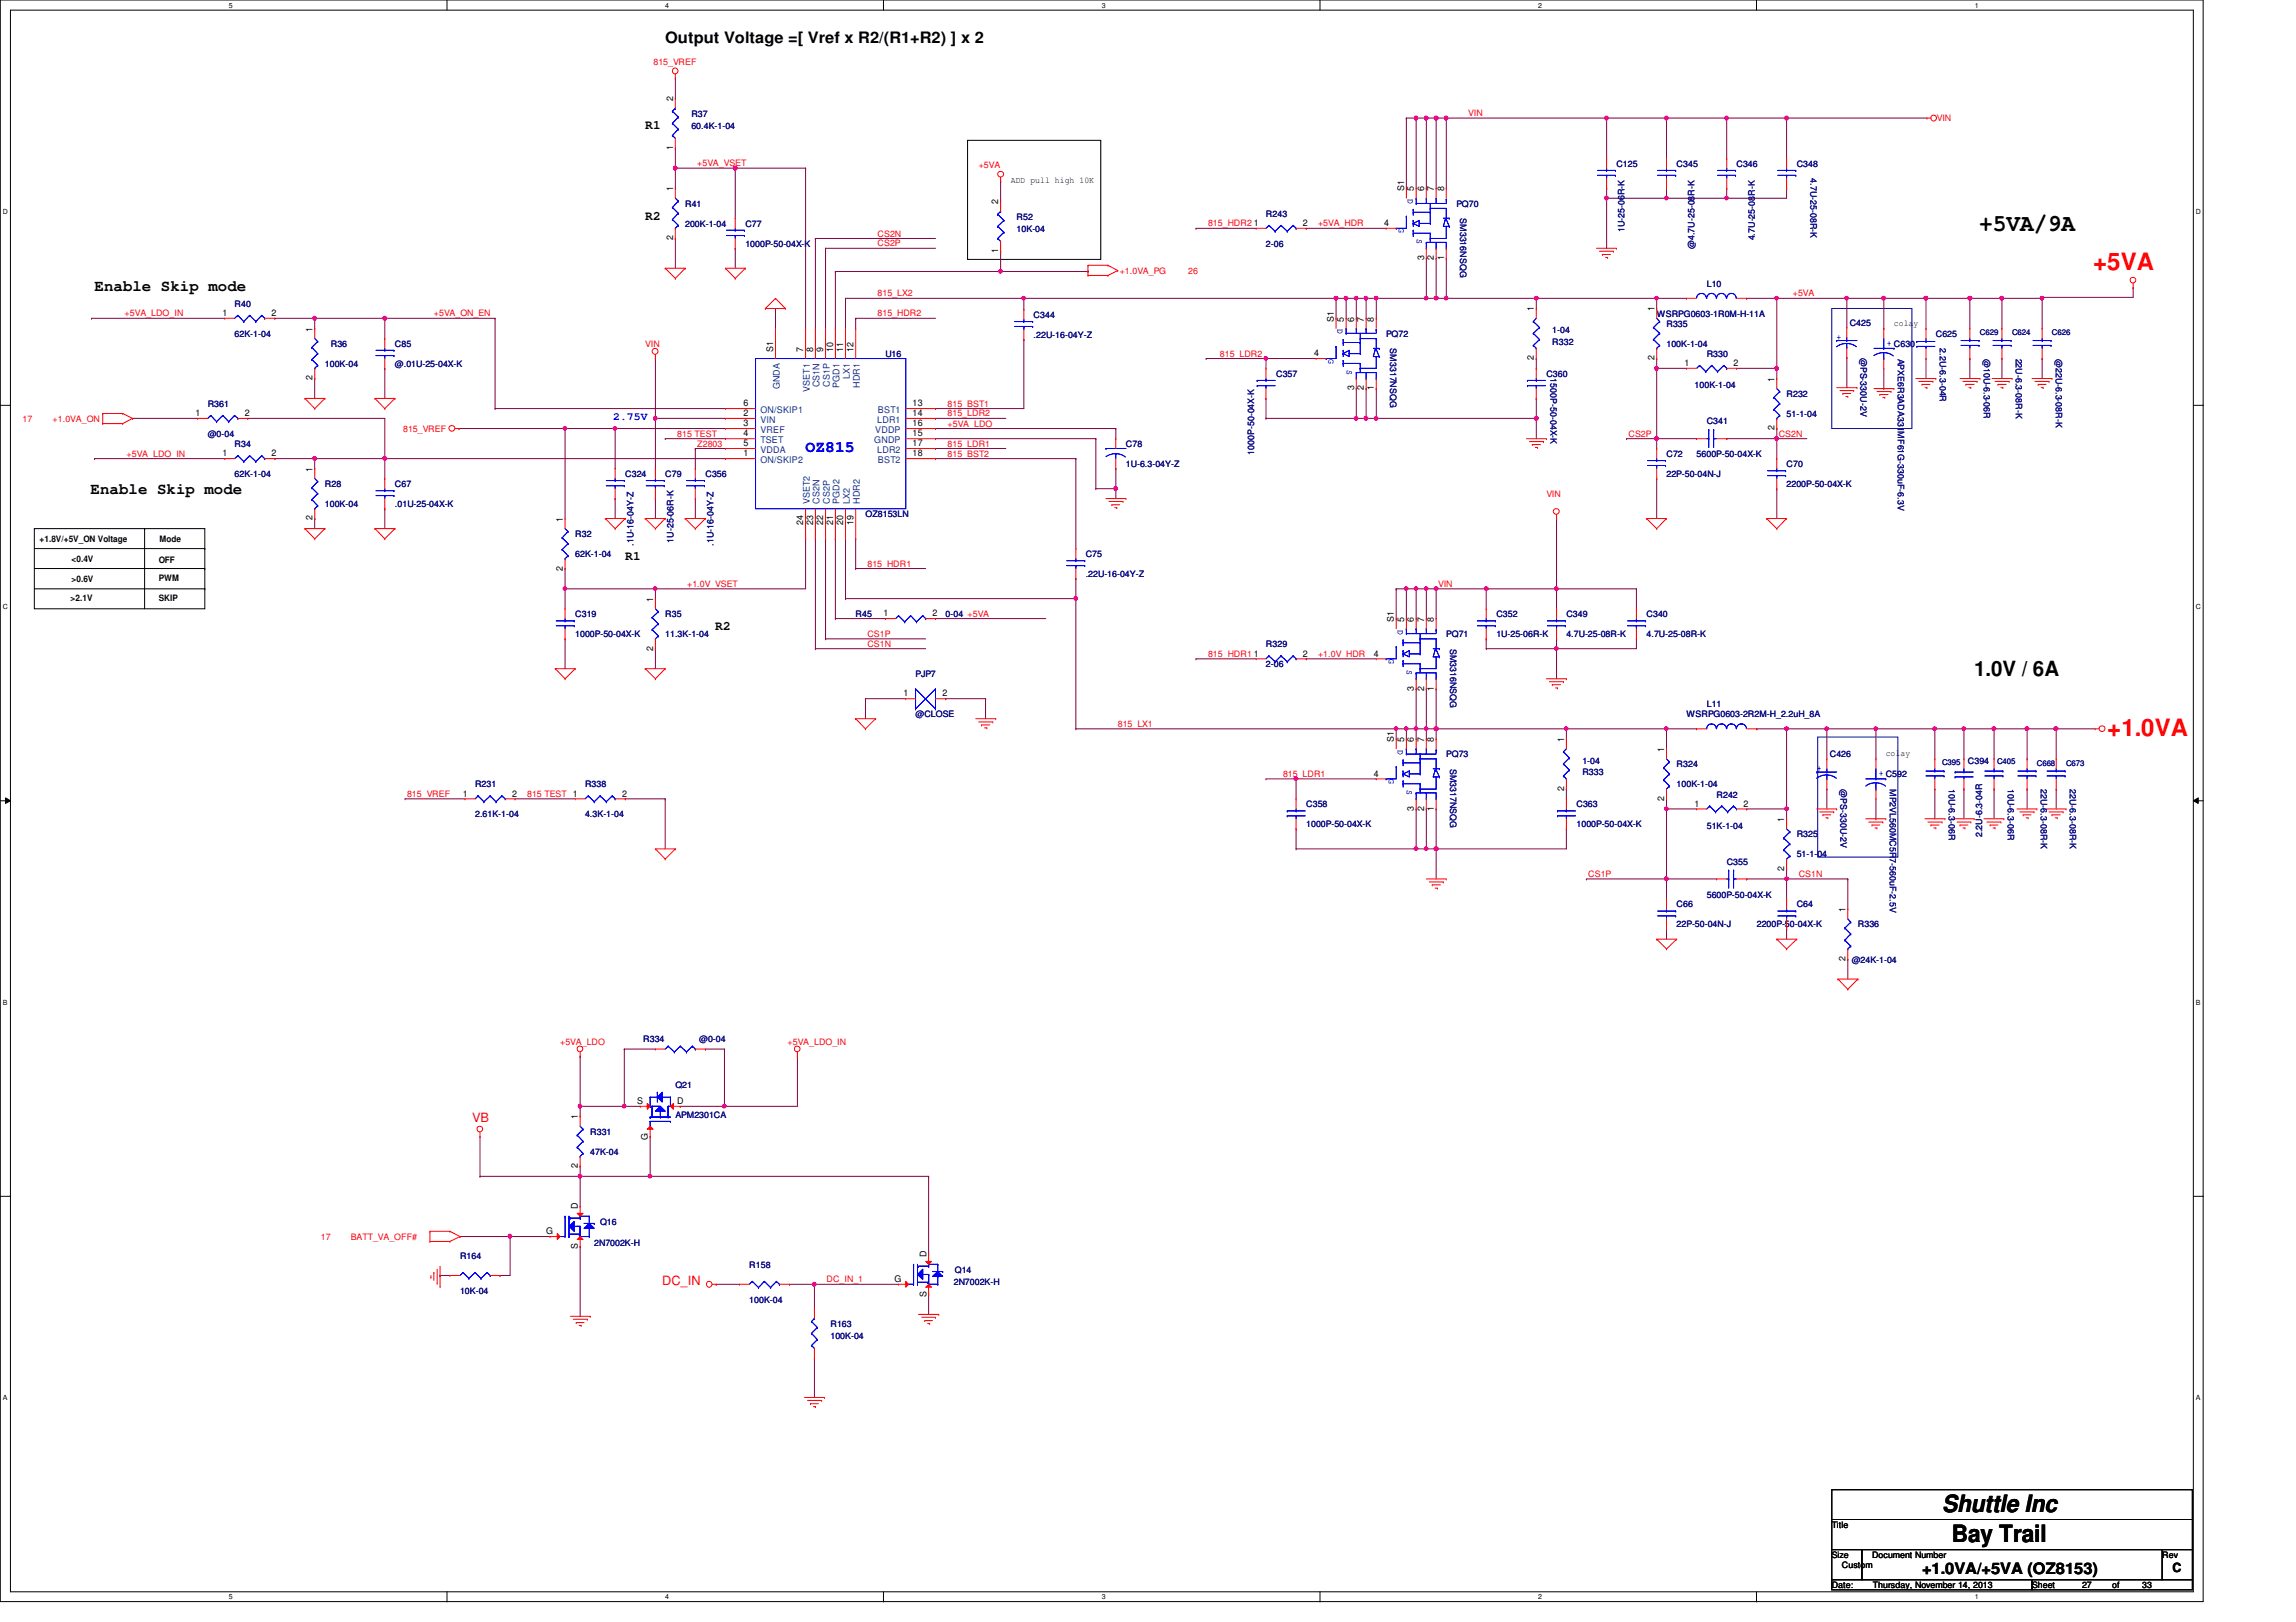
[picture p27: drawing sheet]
<svg xmlns="http://www.w3.org/2000/svg" width="297mm" height="210mm" viewBox="0 0 297 210" stroke-linecap="round" stroke-linejoin="round" font-family="sans-serif">
<defs><g id="words">
<g font-size="3.1">
<text x="256" y="29.9">+5VA/9A</text>
<text x="251.2" y="195.6">Shuttle Inc</text>
<text x="252.5" y="199.5">Bay Trail</text>
</g>
<g font-size="3.1" fill="#f00">
<text x="270.8" y="34.9">+5VA</text>
<text x="272.6" y="95.2">+1.0VA</text>
</g>
<text font-size="2.7" x="255.4" y="87.4">1.0V / 6A</text>
<g font-size="2">
<text x="86.1" y="5.5">Output Voltage =[ Vref x R2/(R1+R2) ] x 2</text>
<text x="12.2" y="37.7">Enable Skip mode</text>
<text x="11.7" y="63.9">Enable Skip mode</text>
<text x="248.7" y="203.8">+1.0VA/+5VA (OZ8153)</text>
</g>
<text font-size="2" fill="#00f" x="104.2" y="58.5">OZ815</text>
<g font-size="1.7">
<text x="83.5" y="16.7">R1</text>
<text x="83.5" y="28.4">R2</text>
<text x="80.9" y="72.4">R1</text>
<text x="92.5" y="81.5">R2</text>
<text x="281" y="203.4">C</text>
</g>
<g font-size="1.7" fill="#f00">
<text x="61.1" y="145.2">VB</text>
<text x="85.7" y="166.3">DC_IN</text>
</g>
<text font-size="1.4" fill="#00f" x="79.3" y="54.4">2.75V</text>
<g font-size="1.2">
<text x="87.1" y="13.1" transform="rotate(-90 87.1 13.1)">2</text>
<text x="87.1" y="19.4" transform="rotate(-90 87.1 19.4)">1</text>
<text x="87.1" y="24.8" transform="rotate(-90 87.1 24.8)">1</text>
<text x="129.2" y="26.5" transform="rotate(-90 129.2 26.5)">2</text>
<text x="162.2" y="29.3">1</text>
<text x="168.6" y="29.3">2</text>
<text x="179.1" y="29.3">4</text>
<text x="181.6" y="24.8" transform="rotate(-90 181.6 24.8)">S1</text>
<text x="182.9" y="24.8" transform="rotate(-90 182.9 24.8)">5</text>
<text x="184.2" y="24.8" transform="rotate(-90 184.2 24.8)">6</text>
<text x="185.5" y="24.8" transform="rotate(-90 185.5 24.8)">7</text>
<text x="186.8" y="24.8" transform="rotate(-90 186.8 24.8)">8</text>
<text x="87.1" y="31.1" transform="rotate(-90 87.1 31.1)">2</text>
<text x="129.2" y="32.8" transform="rotate(-90 129.2 32.8)">1</text>
<text x="184.2" y="33.7" transform="rotate(-90 184.2 33.7)">3</text>
<text x="185.5" y="33.7" transform="rotate(-90 185.5 33.7)">2</text>
<text x="186.8" y="33.7" transform="rotate(-90 186.8 33.7)">1</text>
<text x="28.8" y="40.9">1</text>
<text x="35.1" y="40.9">2</text>
<text x="172.5" y="41.6" transform="rotate(-90 172.5 41.6)">S1</text>
<text x="173.9" y="41.6" transform="rotate(-90 173.9 41.6)">5</text>
<text x="175.2" y="41.6" transform="rotate(-90 175.2 41.6)">6</text>
<text x="176.4" y="41.6" transform="rotate(-90 176.4 41.6)">7</text>
<text x="177.8" y="41.6" transform="rotate(-90 177.8 41.6)">8</text>
<text x="198.5" y="40.3" transform="rotate(-90 198.5 40.3)">1</text>
<text x="214" y="40.3" transform="rotate(-90 214 40.3)">1</text>
<text x="40.4" y="42.9" transform="rotate(-90 40.4 42.9)">1</text>
<text x="100" y="45.5" transform="rotate(-90 100 45.5)">S1</text>
<text x="103.9" y="45.5" transform="rotate(-90 103.9 45.5)">7</text>
<text x="105.2" y="45.5" transform="rotate(-90 105.2 45.5)">8</text>
<text x="106.5" y="45.5" transform="rotate(-90 106.5 45.5)">9</text>
<text x="107.8" y="45.5" transform="rotate(-90 107.8 45.5)">10</text>
<text x="109.1" y="45.5" transform="rotate(-90 109.1 45.5)">11</text>
<text x="110.4" y="45.5" transform="rotate(-90 110.4 45.5)">12</text>
<text x="170" y="46.1">4</text>
<text x="198.5" y="46.6" transform="rotate(-90 198.5 46.6)">2</text>
<text x="214" y="46.6" transform="rotate(-90 214 46.6)">2</text>
<text x="217.9" y="47.4">1</text>
<text x="224.3" y="47.4">2</text>
<text x="25.3" y="53.8">1</text>
<text x="31.7" y="53.8">2</text>
<text x="40.4" y="49.2" transform="rotate(-90 40.4 49.2)">2</text>
<text x="96.2" y="53.8">2</text>
<text x="96.2" y="52.6">6</text>
<text x="118.1" y="52.6">13</text>
<text x="118.1" y="53.8">14</text>
<text x="175.2" y="50.5" transform="rotate(-90 175.2 50.5)">3</text>
<text x="176.4" y="50.5" transform="rotate(-90 176.4 50.5)">2</text>
<text x="177.8" y="50.5" transform="rotate(-90 177.8 50.5)">1</text>
<text x="229.6" y="49.4" transform="rotate(-90 229.6 49.4)">1</text>
<text x="28.8" y="59.1">1</text>
<text x="35.1" y="59.1">2</text>
<text x="96.2" y="55.2">3</text>
<text x="96.2" y="56.5">4</text>
<text x="96.2" y="57.7">5</text>
<text x="96.2" y="59.1">1</text>
<text x="118.1" y="56.5">15</text>
<text x="118.1" y="55.2">16</text>
<text x="118.1" y="59.1">18</text>
<text x="118.1" y="57.7">17</text>
<text x="229.6" y="55.7" transform="rotate(-90 229.6 55.7)">2</text>
<text x="40.4" y="61" transform="rotate(-90 40.4 61)">1</text>
<text x="40.4" y="67.4" transform="rotate(-90 40.4 67.4)">2</text>
<text x="72.8" y="67.5" transform="rotate(-90 72.8 67.5)">1</text>
<text x="103.9" y="68" transform="rotate(-90 103.9 68)">24</text>
<text x="105.2" y="68" transform="rotate(-90 105.2 68)">23</text>
<text x="106.5" y="68" transform="rotate(-90 106.5 68)">22</text>
<text x="107.8" y="68" transform="rotate(-90 107.8 68)">21</text>
<text x="109.1" y="68" transform="rotate(-90 109.1 68)">20</text>
<text x="110.4" y="68" transform="rotate(-90 110.4 68)">19</text>
<text x="72.8" y="73.8" transform="rotate(-90 72.8 73.8)">2</text>
<text x="84.5" y="77.9" transform="rotate(-90 84.5 77.9)">1</text>
<text x="114.3" y="79.8">1</text>
<text x="120.6" y="79.8">2</text>
<text x="180.3" y="80.5" transform="rotate(-90 180.3 80.5)">S1</text>
<text x="181.6" y="80.5" transform="rotate(-90 181.6 80.5)">5</text>
<text x="182.9" y="80.5" transform="rotate(-90 182.9 80.5)">6</text>
<text x="184.2" y="80.5" transform="rotate(-90 184.2 80.5)">7</text>
<text x="185.5" y="80.5" transform="rotate(-90 185.5 80.5)">8</text>
<text x="84.5" y="84.2" transform="rotate(-90 84.5 84.2)">2</text>
<text x="162.2" y="85">1</text>
<text x="168.6" y="85">2</text>
<text x="177.8" y="85">4</text>
<text x="182.9" y="89.4" transform="rotate(-90 182.9 89.4)">3</text>
<text x="184.2" y="89.4" transform="rotate(-90 184.2 89.4)">2</text>
<text x="185.5" y="89.4" transform="rotate(-90 185.5 89.4)">1</text>
<text x="116.9" y="90.1">1</text>
<text x="121.9" y="90.1">2</text>
<text x="177.8" y="100.5">4</text>
<text x="180.3" y="96" transform="rotate(-90 180.3 96)">S1</text>
<text x="181.6" y="96" transform="rotate(-90 181.6 96)">5</text>
<text x="182.9" y="96" transform="rotate(-90 182.9 96)">6</text>
<text x="184.2" y="96" transform="rotate(-90 184.2 96)">7</text>
<text x="185.5" y="96" transform="rotate(-90 185.5 96)">8</text>
<text x="202.4" y="96" transform="rotate(-90 202.4 96)">1</text>
<text x="215.3" y="97.3" transform="rotate(-90 215.3 97.3)">1</text>
<text x="59.9" y="103.1">1</text>
<text x="66.2" y="103.1">2</text>
<text x="80.5" y="103.1">2</text>
<text x="182.9" y="104.9" transform="rotate(-90 182.9 104.9)">3</text>
<text x="184.2" y="104.9" transform="rotate(-90 184.2 104.9)">2</text>
<text x="185.5" y="104.9" transform="rotate(-90 185.5 104.9)">1</text>
<text x="202.4" y="102.3" transform="rotate(-90 202.4 102.3)">2</text>
<text x="215.3" y="103.6" transform="rotate(-90 215.3 103.6)">2</text>
<text x="219.2" y="104.4">1</text>
<text x="225.5" y="104.4">2</text>
<text x="230.8" y="106.4" transform="rotate(-90 230.8 106.4)">1</text>
<text x="230.8" y="112.7" transform="rotate(-90 230.8 112.7)">2</text>
<text x="238.8" y="118" transform="rotate(-90 238.8 118)">1</text>
<text x="238.8" y="124.3" transform="rotate(-90 238.8 124.3)">2</text>
<text x="82.4" y="142.9">S</text>
<text x="87.6" y="142.9">D</text>
<text x="74.8" y="144.9" transform="rotate(-90 74.8 144.9)">1</text>
<text x="83.8" y="147.5" transform="rotate(-90 83.8 147.5)">G</text>
<text x="74.8" y="151.2" transform="rotate(-90 74.8 151.2)">2</text>
<text x="70.7" y="159.7">G</text>
<text x="74.8" y="161.7" transform="rotate(-90 74.8 161.7)">S</text>
<text x="74.8" y="156.5" transform="rotate(-90 74.8 156.5)">D</text>
<text x="115.7" y="165.9">G</text>
<text x="119.8" y="167.9" transform="rotate(-90 119.8 167.9)">S</text>
<text x="119.8" y="162.7" transform="rotate(-90 119.8 162.7)">D</text>
</g>
<g font-size="1.2" fill="#004080">
<text x="98.4" y="53.4">ON/SKIP1</text>
<text x="100.9" y="50.4" transform="rotate(-90 100.9 50.4)">GNDA</text>
<text x="104.8" y="50.7" transform="rotate(-90 104.8 50.7)">VSET1</text>
<text x="106" y="50.1" transform="rotate(-90 106 50.1)">CS1N</text>
<text x="107.4" y="50" transform="rotate(-90 107.4 50)">CS1P</text>
<text x="108.6" y="50.2" transform="rotate(-90 108.6 50.2)">PGD1</text>
<text x="109.9" y="49.1" transform="rotate(-90 109.9 49.1)">LX1</text>
<text x="111.2" y="50.2" transform="rotate(-90 111.2 50.2)">HDR1</text>
<text x="113.6" y="53.4">BST1</text>
<text x="98.4" y="56">VREF</text>
<text x="98.4" y="57.3">TSET</text>
<text x="98.4" y="58.6">VDDA</text>
<text x="98.4" y="54.7">VIN</text>
<text x="98.4" y="59.9">ON/SKIP2</text>
<text x="113.1" y="57.3">GNDP</text>
<text x="113.2" y="56">VDDP</text>
<text x="113.5" y="54.7">LDR1</text>
<text x="113.5" y="58.6">LDR2</text>
<text x="113.6" y="59.9">BST2</text>
<text x="104.8" y="65.2" transform="rotate(-90 104.8 65.2)">VSET2</text>
<text x="106" y="65.2" transform="rotate(-90 106 65.2)">CS2N</text>
<text x="107.4" y="65.2" transform="rotate(-90 107.4 65.2)">CS2P</text>
<text x="108.6" y="65.2" transform="rotate(-90 108.6 65.2)">PGD2</text>
<text x="109.9" y="65.2" transform="rotate(-90 109.9 65.2)">LX2</text>
<text x="111.2" y="65.2" transform="rotate(-90 111.2 65.2)">HDR2</text>
</g>
<g font-size="1.1" fill="#f00">
<text x="84.5" y="8.4">815_VREF</text>
<text x="189.9" y="15">VIN</text>
<text x="250.6" y="15.6">VIN</text>
<text x="90.2" y="21.5">+5VA_VSET</text>
<text x="126.6" y="21.7">+5VA</text>
<text x="156.3" y="29.3">815_HDR2</text>
<text x="170.5" y="29.3">+5VA_HDR</text>
<text x="113.5" y="30.6">CS2N</text>
<text x="113.5" y="31.9">CS2P</text>
<text x="144.9" y="35.4">+1.0VA_PG</text>
<text x="153.7" y="35.4">26</text>
<text x="16.1" y="40.9">+5VA_LDO_IN</text>
<text x="56.1" y="40.9">+5VA_ON_EN</text>
<text x="113.5" y="40.9">815_HDR2</text>
<text x="113.5" y="38.4">815_LX2</text>
<text x="231.9" y="38.4">+5VA</text>
<text x="83.5" y="44.9">VIN</text>
<text x="157.8" y="46.1">815_LDR2</text>
<text x="122.6" y="53.9">815_LDR2</text>
<text x="122.6" y="52.6">815_BST1</text>
<text x="2.9" y="54.6">17</text>
<text x="6.8" y="54.6">+1.0VA_ON</text>
<text x="16.4" y="59.1">+5VA_LDO_IN</text>
<text x="52.2" y="55.9">815_VREF</text>
<text x="87.6" y="56.5">815 TEST</text>
<text x="90.2" y="57.8">Z2803</text>
<text x="122.6" y="59.1">815_BST2</text>
<text x="122.6" y="57.8">815_LDR1</text>
<text x="122.6" y="55.2">+5VA_LDO</text>
<text x="210.7" y="56.5">CS2P</text>
<text x="230.1" y="56.5">CS2N</text>
<text x="200.1" y="64.3">VIN</text>
<text x="88.9" y="75.9">+1.0V_VSET</text>
<text x="112.2" y="73.3">815_HDR1</text>
<text x="186.1" y="75.9">VIN</text>
<text x="112.2" y="83.7">CS1N</text>
<text x="112.2" y="82.4">CS1P</text>
<text x="156.3" y="85">815_HDR1</text>
<text x="170.5" y="85">+1.0V_HDR</text>
<text x="144.6" y="94.1">815_LX1</text>
<text x="166" y="100.5">815_LDR1</text>
<text x="52.7" y="103.1">815_VREF</text>
<text x="68.2" y="103.1">815 TEST 1</text>
<text x="205.5" y="113.5">CS1P</text>
<text x="232.7" y="113.5">CS1N</text>
<text x="72.5" y="135.2">+5VA_LDO</text>
<text x="101.9" y="135.2">+5VA_LDO_IN</text>
<text x="41.5" y="160.4">17</text>
<text x="45.4" y="160.4">BATT_VA_OFF#</text>
<text x="106.9" y="165.9">DC_IN_1</text>
</g>
<g font-size="1.1" fill="#000080">
<text x="89.4" y="15.1">R37</text>
<text x="89.4" y="16.7">60.4K-1-04</text>
<text x="209.1" y="21.6">C125</text>
<text x="216.9" y="21.6">C345</text>
<text x="224.7" y="21.6">C346</text>
<text x="232.4" y="21.6">C348</text>
<text x="234.2" y="23.1" transform="rotate(90 234.2 23.1)">4.7U-25-08R-K</text>
<text x="88.6" y="26.8">R41</text>
<text x="88.6" y="29.3">200K-1-04</text>
<text x="96.4" y="29.3">C77</text>
<text x="131.5" y="28.4">R52</text>
<text x="163.8" y="28.1">R243</text>
<text x="188.4" y="26.8">PQ70</text>
<text x="188.9" y="28.2" transform="rotate(90 188.9 28.2)">SM3316NSQG</text>
<text x="96.4" y="32">1000P-50-04X-K</text>
<text x="131.5" y="30">10K-04</text>
<text x="163.8" y="32">2-06</text>
<text x="210.2" y="30.1" transform="rotate(-90 210.2 30.1)">1U-25-06R-K</text>
<text x="219.2" y="32.3" transform="rotate(-90 219.2 32.3)">@4.7U-25-08R-K</text>
<text x="227" y="31.1" transform="rotate(-90 227 31.1)">4.7U-25-08R-K</text>
<text x="30.3" y="39.7">R40</text>
<text x="133.7" y="41.1">C344</text>
<text x="214.3" y="41">WSRPG0603-1R0M-H-11A</text>
<text x="220.8" y="37.1">L10</text>
<text x="30.3" y="43.6">62K-1-04</text>
<text x="42" y="47.5">100K-04</text>
<text x="42.8" y="44.9">R36</text>
<text x="51.1" y="44.9">C85</text>
<text x="51.1" y="47.5">@.01U-25-04X-K</text>
<text x="114.6" y="46.2">U16</text>
<text x="133.7" y="43.7">.22U-16-04Y-Z</text>
<text x="179.3" y="43.6">PQ72</text>
<text x="179.8" y="45.1" transform="rotate(90 179.8 45.1)">SM3317NSQG</text>
<text x="200.8" y="44.7">R332</text>
<text x="200.8" y="43.1">1-04</text>
<text x="215.6" y="42.3">R335</text>
<text x="215.6" y="44.9">100K-1-04</text>
<text x="220.8" y="46.2">R330</text>
<text x="239.3" y="42.2">C425</text>
<text x="240.7" y="46.3" transform="rotate(90 240.7 46.3)">@PS-330U-2V</text>
<text x="245.5" y="46.4" transform="rotate(90 245.5 46.4)">APXE6R3ADA331MF61G-330uF-6.3V</text>
<text x="250.4" y="43.6">C625</text>
<text x="250.9" y="45.1" transform="rotate(90 250.9 45.1)">2.2U-6.3-04R</text>
<text x="256.7" y="46.4" transform="rotate(90 256.7 46.4)">@10U-6.3-06R</text>
<text x="260.8" y="46.4" transform="rotate(90 260.8 46.4)">22U-6.3-08R-K</text>
<text x="266" y="46.4" transform="rotate(90 266 46.4)">@22U-6.3-08R-K</text>
<text x="26.9" y="52.7">R361</text>
<text x="165.1" y="48.8">C357</text>
<text x="200.1" y="48.8">C360</text>
<text x="200.6" y="49" transform="rotate(90 200.6 49)">1500P-50-04X-K</text>
<text x="219.2" y="50.2">100K-1-04</text>
<text x="231.1" y="51.4">R232</text>
<text x="231.1" y="54">51-1-04</text>
<text x="26.9" y="56.6">@0-04</text>
<text x="30.3" y="57.9">R34</text>
<text x="145.7" y="57.9">C78</text>
<text x="162.3" y="58.8" transform="rotate(-90 162.3 58.8)">1000P-50-04X-K</text>
<text x="215.6" y="59.1">C72</text>
<text x="219.5" y="59.1">5600P-50-04X-K</text>
<text x="220.8" y="54.9">C341</text>
<text x="30.3" y="61.7">62K-1-04</text>
<text x="42" y="63">R28</text>
<text x="42" y="65.6">100K-04</text>
<text x="51.1" y="63">C67</text>
<text x="51.1" y="65.6">.01U-25-04X-K</text>
<text x="80.9" y="61.7">C324</text>
<text x="86.1" y="61.7">C79</text>
<text x="91.3" y="61.7">C356</text>
<text x="145.7" y="60.5">1U-6.3-04Y-Z</text>
<text x="215.6" y="61.7">22P-50-04N-J</text>
<text x="231.1" y="60.5">C70</text>
<text x="231.1" y="63">2200P-50-04X-K</text>
<text x="74.4" y="69.5">R32</text>
<text x="82" y="70.6" transform="rotate(-90 82 70.6)">.1U-16-04Y-Z</text>
<text x="87.1" y="70.2" transform="rotate(-90 87.1 70.2)">1U-25-06R-K</text>
<text x="92.3" y="70.6" transform="rotate(-90 92.3 70.6)">.1U-16-04Y-Z</text>
<text x="112" y="66.9">OZ8153LN</text>
<text x="74.4" y="72.1">62K-1-04</text>
<text x="140.5" y="72.1">C75</text>
<text x="140.5" y="74.7">.22U-16-04Y-Z</text>
<text x="74.4" y="79.9">C319</text>
<text x="74.4" y="82.5">1000P-50-04X-K</text>
<text x="86.1" y="79.9">R35</text>
<text x="86.1" y="82.5">11.3K-1-04</text>
<text x="110.7" y="79.9">R45</text>
<text x="122.3" y="79.9">0-04 +5VA</text>
<text x="163.8" y="83.8">R329</text>
<text x="187.1" y="82.5">PQ71</text>
<text x="187.6" y="83.9" transform="rotate(90 187.6 83.9)">SM3316NSQG</text>
<text x="193.6" y="79.9">C352</text>
<text x="193.6" y="82.5">1U-25-06R-K</text>
<text x="202.6" y="79.9">C349</text>
<text x="202.6" y="82.5">4.7U-25-08R-K</text>
<text x="213" y="79.9">C340</text>
<text x="213" y="82.5">4.7U-25-08R-K</text>
<text x="118.4" y="87.6">PJP7</text>
<text x="163.8" y="86.4">2-06</text>
<text x="118.4" y="92.8">@CLOSE</text>
<text x="218.2" y="92.8">WSRPG0603-2R2M-H_2.2uH_8A</text>
<text x="220.8" y="91.5">L11</text>
<text x="61.5" y="101.9">R231</text>
<text x="75.7" y="101.9">R338</text>
<text x="187.1" y="98">PQ73</text>
<text x="187.6" y="99.5" transform="rotate(90 187.6 99.5)">SM3317NSQG</text>
<text x="204.7" y="100.3">R333</text>
<text x="204.7" y="98.8">1-04</text>
<text x="216.9" y="99.3">R324</text>
<text x="216.9" y="101.9">100K-1-04</text>
<text x="236.7" y="98">C426</text>
<text x="254.6" y="98.9">C394</text>
<text x="61.5" y="105.8">2.61K-1-04</text>
<text x="75.7" y="105.8">4.3K-1-04</text>
<text x="169" y="104.5">C358</text>
<text x="169" y="107.1">1000P-50-04X-K</text>
<text x="204" y="104.5">C363</text>
<text x="204" y="107.1">1000P-50-04X-K</text>
<text x="220.8" y="107.2">51K-1-04</text>
<text x="222.1" y="103.2">R242</text>
<text x="238.1" y="102.1" transform="rotate(90 238.1 102.1)">@PS-330U-2V</text>
<text x="244.5" y="102.1" transform="rotate(90 244.5 102.1)">MP2VL560MC5R7-560uF-2.5V</text>
<text x="252.1" y="102.1" transform="rotate(90 252.1 102.1)">10U-6.3-06R</text>
<text x="259.8" y="102.1" transform="rotate(90 259.8 102.1)">10U-6.3-06R</text>
<text x="264" y="102.1" transform="rotate(90 264 102.1)">22U-6.3-08R-K</text>
<text x="267.8" y="102.1" transform="rotate(90 267.8 102.1)">22U-6.3-08R-K</text>
<text x="223.4" y="111.9">C355</text>
<text x="232.4" y="108.4">R325</text>
<text x="232.4" y="111">51-1-04</text>
<text x="256.5" y="108.3" transform="rotate(-90 256.5 108.3)">2.2U-6.3-04R</text>
<text x="216.9" y="117.4">C66</text>
<text x="220.8" y="116.2">5600P-50-04X-K</text>
<text x="232.4" y="117.4">C64</text>
<text x="216.9" y="120">22P-50-04N-J</text>
<text x="227.3" y="120">2200P-50-04X-K</text>
<text x="239.6" y="124.6">@24K-1-04</text>
<text x="240.4" y="120">R336</text>
<text x="83.2" y="134.8">R334</text>
<text x="90.5" y="134.8">@0-04</text>
<text x="87.4" y="140.8">Q21</text>
<text x="76.4" y="146.9">R331</text>
<text x="76.4" y="149.4">47K-04</text>
<text x="87.4" y="144.7">APM2301CA</text>
<text x="76.9" y="161.2">2N7002K-H</text>
<text x="77.6" y="158.5">Q16</text>
<text x="59.5" y="162.9">R164</text>
<text x="59.5" y="167.4">10K-04</text>
<text x="96.9" y="164.1">R158</text>
<text x="123.4" y="166.3">2N7002K-H</text>
<text x="123.5" y="164.7">Q14</text>
<text x="96.9" y="168.6">100K-04</text>
<text x="107.4" y="171.7">R163</text>
<text x="107.4" y="173.3">100K-04</text>
</g>
<g font-size="1.1">
<text x="130.8" y="23.7">ADD pull high 10K</text>
<text x="245" y="42.2">colay</text>
<text x="5.1" y="70.1">+1.8V/+5V_ON Voltage</text>
<text x="20.7" y="70.1">Mode</text>
<text x="9.1" y="77.8">&gt;2.1V</text>
<text x="9.3" y="75.3">&gt;0.6V</text>
<text x="9.3" y="72.7">&lt;0.4V</text>
<text x="20.5" y="72.9">OFF</text>
<text x="20.5" y="77.8">SKIP</text>
<text x="20.5" y="75.2">PWM</text>
<text x="244" y="97.9">colay</text>
<text x="237" y="197.7">Title</text>
<text x="237" y="201.6">Size</text>
<text x="238.3" y="202.9">Custom</text>
<text x="242.2" y="201.6">Document Number</text>
<text x="279.7" y="201.6">Rev</text>
<text x="237" y="205.5">Date:</text>
<text x="242.3" y="205.5">Thursday, November 14, 2013</text>
<text x="262.9" y="205.5">Sheet</text>
<text x="269.4" y="205.5">27</text>
<text x="273.3" y="205.5">of</text>
<text x="277.2" y="205.5">33</text>
</g>
<g font-size="1.1" fill="#00f">
<text x="181" y="29.5" transform="rotate(90 181 29.5)">G</text>
<text x="182.1" y="25.8" transform="rotate(90 182.1 25.8)">D</text>
<text x="183.3" y="31" transform="rotate(90 183.3 31)">S</text>
<text x="171.9" y="46.4" transform="rotate(90 171.9 46.4)">G</text>
<text x="173.1" y="42.6" transform="rotate(90 173.1 42.6)">D</text>
<text x="174.2" y="47.8" transform="rotate(90 174.2 47.8)">S</text>
<text x="237.6" y="44">+</text>
<text x="244.1" y="44.8">+ C630</text>
<text x="180.8" y="81.5" transform="rotate(90 180.8 81.5)">D</text>
<text x="179.7" y="85.3" transform="rotate(90 179.7 85.3)">G</text>
<text x="182" y="86.7" transform="rotate(90 182 86.7)">S</text>
<text x="179.7" y="100.8" transform="rotate(90 179.7 100.8)">G</text>
<text x="180.8" y="97" transform="rotate(90 180.8 97)">D</text>
<text x="235" y="99.8">+</text>
<text x="243.1" y="100.5">+ C592</text>
<text x="182" y="102.2" transform="rotate(90 182 102.2)">S</text>
</g>
<g font-size="1" fill="#000080">
<text x="256.2" y="43.4">C629</text>
<text x="260.3" y="43.4">C624</text>
<text x="265.5" y="43.4">C626</text>
<text x="251.2" y="99">C395</text>
<text x="258.4" y="98.8">C405</text>
<text x="263.5" y="99.1">C668</text>
<text x="267.3" y="99.1">C673</text>
</g>
<g font-size=".9">
<text x="29.6" y="1">5</text>
<text x="86.1" y="1">4</text>
<text x="142.5" y="1">3</text>
<text x="199" y="1">2</text>
<text x="255.5" y="1">1</text>
<text x=".4" y="27.7">D</text>
<text x="284.1" y="27.7">D</text>
<text x=".4" y="78.8">C</text>
<text x="284.1" y="78.8">C</text>
<text x=".4" y="130">B</text>
<text x="284.1" y="130">B</text>
<text x=".4" y="181.2">A</text>
<text x="284.1" y="181.2">A</text>
<text x="29.6" y="207">5</text>
<text x="86.1" y="207">4</text>
<text x="142.5" y="207">3</text>
<text x="199" y="207">2</text>
<text x="255.5" y="207">1</text>
</g>
</g></defs>
<path d="M0 0h285v207.3h-285zM1.4 1.3h282.4v204.7h-282.4z" fill="none" stroke="#000" stroke-width=".13"/>
<g fill="#fff">
<path d="M29.6 .2h.5v1h-.5z"/>
<path d="M29.6 206.2h.5v1h-.5z"/>
</g>
<path d="M57.8 0v1.3M57.8 206v1.3" fill="none" stroke="#000" stroke-width=".13"/>
<g fill="#fff">
<path d="M86.1 .2h.5v1h-.5z"/>
<path d="M86.1 206.2h.5v1h-.5z"/>
</g>
<path d="M114.3 0v1.3M114.3 206v1.3" fill="none" stroke="#000" stroke-width=".13"/>
<g fill="#fff">
<path d="M142.5 .2h.5v1h-.5z"/>
<path d="M142.5 206.2h.5v1h-.5z"/>
</g>
<path d="M170.8 0v1.3M170.8 206v1.3" fill="none" stroke="#000" stroke-width=".13"/>
<g fill="#fff">
<path d="M199 .2h.5v1h-.5z"/>
<path d="M199 206.2h.5v1h-.5z"/>
</g>
<path d="M227.2 0v1.3M227.2 206v1.3" fill="none" stroke="#000" stroke-width=".13"/>
<g fill="#fff">
<path d="M255.5 .2h.5v1h-.5z"/>
<path d="M255.5 206.2h.5v1h-.5z"/>
<path d="M.4 26.9h.6v1h-.6z"/>
<path d="M284.1 26.9h.6v1h-.6z"/>
<path d="M.4 78h.6v1h-.6z"/>
<path d="M284.1 78h.6v1h-.6z"/>
</g>
<path d="M0 52.5h1.4M283.8 52.5h1.3" fill="none" stroke="#000" stroke-width=".13"/>
<g fill="#fff">
<path d="M.4 129.2h.6v1h-.6z"/>
<path d="M284.1 129.2h.6v1h-.6z"/>
</g>
<path d="M0 103.6h1.4M.7 103.3l.7 .3-.7 .4zM283.8 103.6l.6-.3v.7zM283.8 103.6h1.3" fill="none" stroke="#000" stroke-width=".13"/>
<path d="M.7 103.3l.7 .3-.7 .4zM283.8 103.6l.6-.3v.7z" fill="#000"/>
<g fill="#fff">
<path d="M.4 180.4h.5v1h-.5z"/>
<path d="M284.1 180.4h.5v1h-.5z"/>
</g>
<path d="M125.2 18.2h17.2v15.4h-17.2zM4.4 68.4h22.1v10.4h-22.1zM4.4 76.2h22.1M4.4 73.6h22.1M4.4 71h22.1M18.7 68.4h.1M18.7 68.4v10.4M26.5 76.2h.1M26.5 73.6h.1M26.5 71h.1M0 154.8h1.4M283.8 154.8h1.3" fill="none" stroke="#000" stroke-width=".13"/>
<path d="M237 39.9h10.4v15.6h-10.4zM235.2 95.4h10.3v15.5h-10.3z" fill="none" stroke="#0000a0" stroke-width=".13"/>
<path d="M238.9 38.6h.1M238.9 38.6v3.8M236.3 94.3h.1M236.3 94.3v3.9" fill="none" stroke="#800040" stroke-width=".13"/>
<path d="M236.1 94.1h.4l.1 .2-.1 .2h-.2h-.2z" fill-rule="evenodd" fill="#f0f"/>
<path d="M236.1 94.1h.4l.1 .2-.1 .2h-.2h-.2z" fill="none" stroke="#f0f" stroke-width=".13"/>
<path d="M231.1 94.3h.1M231.1 94.3h5.2M236.3 102.1h.1M236.3 102.1v2.6" fill="none" stroke="#800040" stroke-width=".13"/>
<circle cx="231.1" cy="94.3" r=".25" fill="#f0f"/>
<circle cx="231.1" cy="94.3" r=".25" fill="none" stroke="#f0f" stroke-width=".13"/>
<path d="M187.1 38.6h.1M187.1 38.6h11.7" fill="none" stroke="#800040" stroke-width=".13"/>
<path d="M186.9 38.4h.3l.1 .2-.1 .1-.1 .1-.2-.1z" fill-rule="evenodd" fill="#f0f"/>
<path d="M186.9 38.4h.3l.1 .2-.1 .1-.1 .1-.2-.1z" fill="none" stroke="#f0f" stroke-width=".13"/>
<g fill="none" stroke="#800040" stroke-width=".13">
<path d="M87.4 19.2h.1M87.4 19.2v2.6M176.7 38.6h.1M176.7 38.6h1.4M176.7 38.6v2.6M185.8 38.6h.1M185.8 38.6h1.3M156 46.4h.1M156 46.4h7.8M163.8 46.4h.1M163.8 46.4v1.3M52.4 103.4h.1"/>
<path d="M52.4 103.4h7.8"/>
</g>
<path d="M176.5 38.4h.4v.2v.1l-.2 .1-.2-.1z" fill-rule="evenodd" fill="#f0f"/>
<path d="M176.5 38.4h.4v.2v.1l-.2 .1-.2-.1z" fill="none" stroke="#f0f" stroke-width=".13"/>
<path d="M132.5 43.9h.1M132.5 43.9v9M198.8 51.6h.1M198.8 51.6v2.5M121 80.1h.1M121 80.1h14.3" fill="none" stroke="#800040" stroke-width=".13"/>
<circle cx="198.8" cy="54.1" r=".26" fill="#f0f"/>
<circle cx="198.8" cy="54.1" r=".26" fill="none" stroke="#f0f" stroke-width=".13"/>
<path d="M201.4 76.2h.1M201.4 76.2h10.3M211.7 76.2h.1M211.7 76.2v2.6" fill="none" stroke="#800040" stroke-width=".13"/>
<path d="M201.2 76h.3l.1 .2-.1 .1-.2 .1-.1-.1z" fill-rule="evenodd" fill="#f0f"/>
<path d="M201.2 76h.3l.1 .2-.1 .1-.2 .1-.1-.1z" fill="none" stroke="#f0f" stroke-width=".13"/>
<path d="M215.6 15.3h.1M215.6 15.3h7.8" fill="none" stroke="#800040" stroke-width=".13"/>
<path d="M215.4 15.1l.2-.1 .2 .1-.1 .4h-.1h-.2z" fill-rule="evenodd" fill="#f0f"/>
<path d="M215.4 15.1l.2-.1 .2 .1-.1 .4h-.1h-.2z" fill="none" stroke="#f0f" stroke-width=".13"/>
<path d="M215.6 25.7h.1M215.6 25.7h7.8M139.2 59.4h.1M139.2 59.4v11.6M238.9 46.3h.1M238.9 46.3v3.9M120.1 152.2h.1M120.1 152.2v10.1" fill="none" stroke="#800040" stroke-width=".13"/>
<path d="M215.4 25.5h.3l.1 .1-.1 .2-.1 .1-.2-.1z" fill-rule="evenodd" fill="#f0f"/>
<path d="M215.4 25.5h.3l.1 .1-.1 .2-.1 .1-.2-.1z" fill="none" stroke="#f0f" stroke-width=".13"/>
<path d="M185.8 15.3h.1M185.8 15.3v9.1M215.6 24.4h.1M215.6 24.4v1.3" fill="none" stroke="#800040" stroke-width=".13"/>
<circle cx="185.8" cy="15.3" r=".26" fill="#f0f"/>
<circle cx="185.8" cy="15.3" r=".26" fill="none" stroke="#f0f" stroke-width=".13"/>
<path d="M183.2 15.3h.1M183.2 15.3v9.1" fill="none" stroke="#800040" stroke-width=".13"/>
<path d="M183 15.1l.2-.1 .2 .1-.1 .4h-.1h-.2z" fill-rule="evenodd" fill="#f0f"/>
<path d="M183 15.1l.2-.1 .2 .1-.1 .4h-.1h-.2z" fill="none" stroke="#f0f" stroke-width=".13"/>
<path d="M207.9 24.4h.1M207.9 24.4v1.3" fill="none" stroke="#800040" stroke-width=".13"/>
<path d="M207.7 25.5h.3l.1 .1-.1 .2-.2 .1-.1-.1z" fill-rule="evenodd" fill="#f0f"/>
<path d="M207.7 25.5h.3l.1 .1-.1 .2-.2 .1-.1-.1z" fill="none" stroke="#f0f" stroke-width=".13"/>
<path d="M223.4 24.4h.1M223.4 24.4v1.3" fill="none" stroke="#800040" stroke-width=".13"/>
<path d="M223.2 25.5h.3l.1 .1-.1 .2-.2 .1-.1-.1z" fill-rule="evenodd" fill="#f0f"/>
<path d="M223.2 25.5h.3l.1 .1-.1 .2-.2 .1-.1-.1z" fill="none" stroke="#f0f" stroke-width=".13"/>
<path d="M223.4 15.3h.1M223.4 15.3v5.2M231.1 15.3h.1M231.1 15.3v5.2M223.4 25.7h.1M231.1 24.4h.1M231.1 24.4v1.3h-7.7" fill="none" stroke="#800040" stroke-width=".13"/>
<circle cx="231.1" cy="15.3" r=".26" fill="#f0f"/>
<circle cx="231.1" cy="15.3" r=".26" fill="none" stroke="#f0f" stroke-width=".13"/>
<path d="M215.6 15.3h.1M215.6 15.3v5.2M207.9 25.7h.1M207.9 25.7v6.4M84.8 83.9h.1M84.8 83.9v2.6M192.3 82.7h.1M192.3 82.7v1.2M202.6 94.3h.1M202.6 94.3h13" fill="none" stroke="#800040" stroke-width=".13"/>
<path d="M202.5 94.1h.3l.1 .2-.1 .2h-.2h-.1z" fill-rule="evenodd" fill="#f0f"/>
<path d="M202.5 94.1h.3l.1 .2-.1 .2h-.2h-.1z" fill="none" stroke="#f0f" stroke-width=".13"/>
<path d="M184.5 94.3h.1M184.5 94.3v1.3" fill="none" stroke="#800040" stroke-width=".13"/>
<path d="M184.3 94.1h.4v.2v.2h-.2h-.2z" fill-rule="evenodd" fill="#f0f"/>
<path d="M184.3 94.1h.4v.2v.2h-.2h-.2z" fill="none" stroke="#f0f" stroke-width=".13"/>
<path d="M102.1 166.2h.1M102.1 166.2h3.3" fill="none" stroke="#800040" stroke-width=".13"/>
<path d="M105.2 166l.1-.1 .2 .2v.3l-.2 .1-.1-.1z" fill-rule="evenodd" fill="#f0f"/>
<path d="M105.2 166l.1-.1 .2 .2v.3l-.2 .1-.1-.1z" fill="none" stroke="#f0f" stroke-width=".13"/>
<path d="M215.6 104.7h.1M215.6 104.7v9" fill="none" stroke="#800040" stroke-width=".13"/>
<path d="M215.4 113.6h.3l.1 .1-.1 .2-.1 .1-.2-.1z" fill-rule="evenodd" fill="#f0f"/>
<path d="M215.4 113.6h.3l.1 .1-.1 .2-.1 .1-.2-.1z" fill="none" stroke="#f0f" stroke-width=".13"/>
<path d="M215.4 104.5h.3l.1 .1-.1 .2-.1 .1-.2-.1z" fill-rule="evenodd" fill="#f0f"/>
<path d="M215.4 104.5h.3l.1 .1-.1 .2-.1 .1-.2-.1z" fill="none" stroke="#f0f" stroke-width=".13"/>
<path d="M192.3 76.2h.1M192.3 76.2h9.1" fill="none" stroke="#800040" stroke-width=".13"/>
<circle cx="192.3" cy="76.2" r=".25" fill="#f0f"/>
<circle cx="192.3" cy="76.2" r=".25" fill="none" stroke="#f0f" stroke-width=".13"/>
<path d="M214.3 47.7h.1M214.3 47.7h3.9M229.9 56.8h.1M229.9 56.8h3.9M192.3 76.2h.1M192.3 76.2v2.6" fill="none" stroke="#800040" stroke-width=".13"/>
<path d="M229.7 56.6h.3l.1 .1-.1 .2-.2 .1-.1-.1z" fill-rule="evenodd" fill="#f0f"/>
<path d="M229.7 56.6h.3l.1 .1-.1 .2-.2 .1-.1-.1z" fill="none" stroke="#f0f" stroke-width=".13"/>
<path d="M231.1 113.7h.1M231.1 113.7h8" fill="none" stroke="#800040" stroke-width=".13"/>
<circle cx="231.1" cy="113.7" r=".25" fill="#f0f"/>
<circle cx="231.1" cy="113.7" r=".25" fill="none" stroke="#f0f" stroke-width=".13"/>
<path d="M49.8 41.2h.1M49.8 41.2v2.6M214.3 56.8h.1M214.3 56.8v1.2" fill="none" stroke="#800040" stroke-width=".13"/>
<circle cx="49.8" cy="41.2" r=".26" fill="#f0f"/>
<circle cx="49.8" cy="41.2" r=".26" fill="none" stroke="#f0f" stroke-width=".13"/>
<path d="M40.7 59.4h.1M40.7 59.4v1.2M49.8 59.4h.1M49.8 59.4v2.5M163.8 51.6h.1M163.8 51.6v2.5M181.9 94.3h.1M181.9 94.3v1.3M183.2 94.3h.1M183.2 94.3v1.3M185.8 94.3h.1M185.8 94.3v1.3" fill="none" stroke="#800040" stroke-width=".13"/>
<path d="M40.5 59.2h.4v.1v.2l-.2 .1-.2-.1z" fill-rule="evenodd" fill="#f0f"/>
<path d="M40.5 59.2h.4v.1v.2l-.2 .1-.2-.1z" fill="none" stroke="#f0f" stroke-width=".13"/>
<path d="M226 38.6h.1M226 38.6h3.9M141.8 56.8h.1M141.8 56.8v6.4M229.9 56.8h.1M229.9 47.7h.1M229.9 47.7v1.3M229.9 56.8v2.6M141.8 63.2h.1M141.8 63.2h2.6" fill="none" stroke="#800040" stroke-width=".13"/>
<path d="M229.7 47.5l.1-.1 .2 .1v.3l-.2 .1-.1-.1z" fill-rule="evenodd" fill="#f0f"/>
<path d="M229.7 47.5l.1-.1 .2 .1v.3l-.2 .1-.1-.1z" fill="none" stroke="#f0f" stroke-width=".13"/>
<path d="M154.7 29.5h.1M154.7 29.5h7.8M185.8 76.2h.1M185.8 76.2h6.5" fill="none" stroke="#800040" stroke-width=".13"/>
<circle cx="185.8" cy="76.2" r=".25" fill="#f0f"/>
<circle cx="185.8" cy="76.2" r=".25" fill="none" stroke="#f0f" stroke-width=".13"/>
<path d="M87.4 30.9h.1M87.4 30.9v3.8M214.3 56.8h.1M214.3 56.8h5.2" fill="none" stroke="#800040" stroke-width=".13"/>
<path d="M214.1 56.6h.4v.1v.2l-.2 .1-.2-.1z" fill-rule="evenodd" fill="#f0f"/>
<path d="M214.1 56.6h.4v.1v.2l-.2 .1-.2-.1z" fill="none" stroke="#f0f" stroke-width=".13"/>
<g fill="none" stroke="#800040" stroke-width=".13">
<path d="M95.1 21.8h.1M95.1 21.8h9.1M40.7 41.2h.1M40.7 49h.1M40.7 59.4h.1M40.7 41.2v1.3M40.7 49v2.6M40.7 59.4h9.1M49.8 41.2h.1M49.8 41.2h14.2M109.4 69.7h.1M109.4 69.7v7.8"/>
<path d="M215.6 104.7h.1M215.6 104.7h3.9M226 104.7h.1M226 104.7h5.1"/>
</g>
<circle cx="95.1" cy="21.8" r=".26" fill="#f0f"/>
<circle cx="95.1" cy="21.8" r=".26" fill="none" stroke="#f0f" stroke-width=".13"/>
<g fill="none" stroke="#800040" stroke-width=".13">
<path d="M73.1 55.5h.1M73.1 55.5v11.6M79.6 55.5h.1M79.6 55.5v5.1M40.7 67.1h.1M40.7 67.1v1.3M104.2 69.7h.1M104.2 69.7v6.5M144.4 63.2h.1M144.4 63.2v1.3M214.3 61.9h.1M214.3 61.9v5.2"/>
<path d="M112 90.4h.1M112 90.4h5.2M112 90.4v2.6M122.3 90.4h.1M122.3 90.4h5.2M127.5 90.4h.1M127.5 90.4v2.6"/>
</g>
<path d="M144.2 63.1h.3l.1 .1-.1 .2-.2 .1-.1-.1z" fill-rule="evenodd" fill="#f0f"/>
<path d="M144.2 63.1h.3l.1 .1-.1 .2-.2 .1-.1-.1z" fill="none" stroke="#f0f" stroke-width=".13"/>
<path d="M215.6 94.3h.1M215.6 94.3h3.9" fill="none" stroke="#800040" stroke-width=".13"/>
<path d="M215.4 94.1h.3l.1 .2-.1 .2h-.1h-.2z" fill-rule="evenodd" fill="#f0f"/>
<path d="M215.4 94.1h.3l.1 .2-.1 .2h-.1h-.2z" fill="none" stroke="#f0f" stroke-width=".13"/>
<path d="M73.1 55.5h.1M73.1 55.5h6.5" fill="none" stroke="#800040" stroke-width=".13"/>
<path d="M72.9 55.3h.3l.1 .1-.1 .2-.1 .1-.2-.1z" fill-rule="evenodd" fill="#f0f"/>
<path d="M72.9 55.3h.3l.1 .1-.1 .2-.1 .1-.2-.1z" fill="none" stroke="#f0f" stroke-width=".13"/>
<path d="M84.8 54.1h.1M84.8 54.1h9" fill="none" stroke="#800040" stroke-width=".13"/>
<path d="M84.6 54l.1-.1 .3 .1-.1 .3-.2 .1-.1-.1z" fill-rule="evenodd" fill="#f0f"/>
<path d="M84.6 54l.1-.1 .3 .1-.1 .3-.2 .1-.1-.1z" fill="none" stroke="#f0f" stroke-width=".13"/>
<g fill="none" stroke="#800040" stroke-width=".13">
<path d="M187.1 15.3h.1M187.1 15.3h20.8M169 29.5h.1M169 29.5h10.3M64 41.2h.1M64 41.2v11.7M121 56.8h.1M121 54.1h.1M121 59.4h.1M121 56.8h20.8M121 54.1h9.1M121 59.4h18.2"/>
<path d="M84.8 76.2h.1M84.8 76.2v1.3M84.8 76.2h19.4M181.9 76.2h.1M181.9 76.2v3.9M73.1 82.7h.1M73.1 82.7v3.8M154.7 85.3h.1M154.7 85.3h7.8M167.7 100.8h.1M167.7 100.8v2.6"/>
</g>
<path d="M84.6 76h.3l.1 .2-.1 .1-.2 .1-.1-.1z" fill-rule="evenodd" fill="#f0f"/>
<path d="M84.6 76h.3l.1 .2-.1 .1-.2 .1-.1-.1z" fill="none" stroke="#f0f" stroke-width=".13"/>
<path d="M184.5 76.2h.1M184.5 76.2h1.3" fill="none" stroke="#800040" stroke-width=".13"/>
<path d="M184.3 76h.4v.2v.1l-.2 .1-.2-.1z" fill-rule="evenodd" fill="#f0f"/>
<path d="M184.3 76h.4v.2v.1l-.2 .1-.2-.1z" fill="none" stroke="#f0f" stroke-width=".13"/>
<path d="M198.8 38.6h.1M198.8 38.6v1.3M64 52.9h.1M64 52.9h29.8M79.6 64.5h.1M79.6 64.5v2.6M184.5 109.9h.1M184.5 109.9h1.3M185.8 109.9h.1M185.8 109.9v3.8" fill="none" stroke="#800040" stroke-width=".13"/>
<circle cx="185.8" cy="109.8" r=".25" fill="#f0f"/>
<circle cx="185.8" cy="109.8" r=".25" fill="none" stroke="#f0f" stroke-width=".13"/>
<path d="M184.3 109.7h.4v.1v.2l-.2 .1-.2-.1z" fill-rule="evenodd" fill="#f0f"/>
<path d="M184.3 109.7h.4v.1v.2l-.2 .1-.2-.1z" fill="none" stroke="#f0f" stroke-width=".13"/>
<path d="M144.4 55.5h.1M144.4 55.5v1.3M181.9 94.3h.1M181.9 94.3h1.3M184.5 94.3h.1M184.5 94.3h1.3" fill="none" stroke="#800040" stroke-width=".13"/>
<circle cx="185.8" cy="94.3" r=".25" fill="#f0f"/>
<circle cx="185.8" cy="94.3" r=".25" fill="none" stroke="#f0f" stroke-width=".13"/>
<path d="M87.4 21.8h.1M87.4 21.8v2.6M95.1 21.8h.1M95.1 32.1h.1M95.1 21.8v6.4M95.1 32.1v2.6M84.8 54.1h.1M84.8 54.1v6.5M224.7 47.7h.1M224.7 47.7h5.2M231.1 104.7h.1M231.1 104.7v1.3" fill="none" stroke="#800040" stroke-width=".13"/>
<circle cx="231.1" cy="104.7" r=".25" fill="#f0f"/>
<circle cx="231.1" cy="104.7" r=".25" fill="none" stroke="#f0f" stroke-width=".13"/>
<path d="M84.8 64.5h.1M84.8 64.5v2.6M180.6 94.3h.1M180.6 94.3h1.3" fill="none" stroke="#800040" stroke-width=".13"/>
<path d="M181.7 94.1h.4l.1 .2-.1 .2h-.2h-.2z" fill-rule="evenodd" fill="#f0f"/>
<path d="M181.7 94.1h.4l.1 .2-.1 .2h-.2h-.2z" fill="none" stroke="#f0f" stroke-width=".13"/>
<path d="M180.4 94.1h.4v.2v.2h-.2h-.2z" fill-rule="evenodd" fill="#f0f"/>
<path d="M180.4 94.1h.4v.2v.2h-.2h-.2z" fill="none" stroke="#f0f" stroke-width=".13"/>
<g fill="none" stroke="#800040" stroke-width=".13">
<path d="M104.2 21.8h.1M104.2 21.8v20.7M12.2 59.4h.1M12.2 59.4h16.9M59.4 55.5h.1M59.4 55.5h13.7M169 85.3h.1M169 85.3h9.1M215.6 94.3h.1M215.6 94.3v2.6M215.6 113.7h.1M215.6 113.7h6.5"/>
<path d="M231.1 113.7h.1M231.1 113.7v2.6"/>
</g>
<path d="M215.4 113.6h.3l.1 .1-.1 .2-.1 .1-.2-.1z" fill-rule="evenodd" fill="#f0f"/>
<path d="M215.4 113.6h.3l.1 .1-.1 .2-.1 .1-.2-.1z" fill="none" stroke="#f0f" stroke-width=".13"/>
<path d="M121 52.9h.1M121 52.9h11.5M183.2 76.2h.1M183.2 76.2h1.3M185.8 76.2h.1M185.8 76.2v3.9M183.2 89.2h.1M183.2 89.2v5.1M185.8 89.2h.1M185.8 89.2v5.1M231.1 120.2h.1M231.1 120.2v1.3" fill="none" stroke="#800040" stroke-width=".13"/>
<path d="M183 76h.3l.1 .2-.1 .1-.1 .1-.2-.1z" fill-rule="evenodd" fill="#f0f"/>
<path d="M183 76h.3l.1 .2-.1 .1-.1 .1-.2-.1z" fill="none" stroke="#f0f" stroke-width=".13"/>
<path d="M181.9 76.2h.1M181.9 76.2h1.3M183.2 76.2h.1M183.2 76.2v3.9M184.5 76.2h.1M184.5 76.2v3.9" fill="none" stroke="#800040" stroke-width=".13"/>
<path d="M181.7 76h.4l.1 .2-.1 .1-.2 .1-.2-.1z" fill-rule="evenodd" fill="#f0f"/>
<path d="M181.7 76h.4l.1 .2-.1 .1-.2 .1-.2-.1z" fill="none" stroke="#f0f" stroke-width=".13"/>
<g fill="none" stroke="#800040" stroke-width=".13">
<path d="M49.8 47.7h.1M49.8 47.7v3.9M90 58h.1M90 58v2.6M90 58h3.8M121 58h.1M121 58h9.1M198.8 54.1h.1M198.8 54.1v2.7M214.3 46.4h.1M214.3 47.7h.1M214.3 46.4v10.4"/>
<path d="M90 64.5h.1M90 64.5v2.6M105.5 69.7h.1M105.5 69.7v14.2M106.8 69.7h.1M106.8 69.7v13M110.7 73.6h.1M110.7 69.7h.1M110.7 73.6h9.1M110.7 69.7v3.9M139.2 77.5h.1M139.2 77.5v16.8"/>
<path d="M201.4 76.2h.1M201.4 76.2v2.6M105.5 83.9h.1M105.5 83.9h14.3M106.8 82.7h.1M106.8 82.7h13M183.2 104.7h.1M183.2 104.7v5.2M184.5 104.7h.1M184.5 104.7v5.2M185.8 104.7h.1M185.8 104.7v5.2"/>
</g>
<path d="M214.1 47.5l.2-.1 .2 .1v.3l-.2 .1-.2-.1z" fill-rule="evenodd" fill="#f0f"/>
<path d="M214.1 47.5l.2-.1 .2 .1v.3l-.2 .1-.2-.1z" fill="none" stroke="#f0f" stroke-width=".13"/>
<path d="M229.9 38.6h.1M229.9 38.6v9.1M210.4 56.8h.1M210.4 56.8h3.9" fill="none" stroke="#800040" stroke-width=".13"/>
<path d="M229.7 38.4h.3l.1 .2-.1 .1-.2 .1-.1-.1z" fill-rule="evenodd" fill="#f0f"/>
<path d="M229.7 38.4h.3l.1 .2-.1 .1-.2 .1-.1-.1z" fill="none" stroke="#f0f" stroke-width=".13"/>
<path d="M100.3 39.9h.1M100.3 39.9v2.6M183.2 94.3h.1M183.2 94.3h1.3" fill="none" stroke="#800040" stroke-width=".13"/>
<path d="M183 94.1h.3l.1 .2-.1 .2h-.1h-.2z" fill-rule="evenodd" fill="#f0f"/>
<path d="M183 94.1h.3l.1 .2-.1 .2h-.1h-.2z" fill="none" stroke="#f0f" stroke-width=".13"/>
<path d="M223.4 56.8h.1M229.9 55.5h.1M229.9 55.5v1.3h-6.5M73.1 76.2h.1M73.1 76.2v2.6M73.1 76.2h11.7M184.5 89.2h.1M184.5 89.2v5.1" fill="none" stroke="#800040" stroke-width=".13"/>
<path d="M72.9 76h.3l.1 .2-.1 .1-.1 .1-.2-.1z" fill-rule="evenodd" fill="#f0f"/>
<path d="M72.9 76h.3l.1 .2-.1 .1-.1 .1-.2-.1z" fill="none" stroke="#f0f" stroke-width=".13"/>
<path d="M87.4 21.8h.1M87.4 21.8h7.7M105.5 30.9h.1M105.5 30.9v11.6" fill="none" stroke="#800040" stroke-width=".13"/>
<path d="M87.2 21.6l.1-.1 .2 .1v.3l-.2 .1-.1-.1z" fill-rule="evenodd" fill="#f0f"/>
<path d="M87.2 21.6l.1-.1 .2 .1v.3l-.2 .1-.1-.1z" fill="none" stroke="#f0f" stroke-width=".13"/>
<path d="M163.8 46.4h.1M163.8 46.4h6.5M215.6 103.4h.1M215.6 103.4v1.3" fill="none" stroke="#800040" stroke-width=".13"/>
<path d="M163.6 46.2h.3l.1 .2-.1 .1-.2 .1-.1-.1z" fill-rule="evenodd" fill="#f0f"/>
<path d="M163.6 46.2h.3l.1 .2-.1 .1-.2 .1-.1-.1z" fill="none" stroke="#f0f" stroke-width=".13"/>
<g fill="none" stroke="#800040" stroke-width=".13">
<path d="M105.5 30.9h.1M105.5 30.9h15.5M106.8 32.1h.1M106.8 32.1v10.4M106.8 32.1h14.2M35.6 41.2h.1M35.6 41.2h5.1M84.8 46.4h.1M84.8 46.4v7.7M144.4 60.6h.1M144.4 60.6v2.6M201.4 82.7h.1"/>
<path d="M201.4 82.7v1.2M231.1 94.3h.1M231.1 94.3v10.4M167.7 107.3h.1M167.7 100.8h.1M167.7 107.3v2.6M167.7 100.8h10.4"/>
</g>
<path d="M167.5 100.6h.3l.1 .2-.1 .1-.2 .1-.1-.1z" fill-rule="evenodd" fill="#f0f"/>
<path d="M167.5 100.6h.3l.1 .2-.1 .1-.2 .1-.1-.1z" fill="none" stroke="#f0f" stroke-width=".13"/>
<path d="M79.6 55.5h.1M79.6 55.5h14.2" fill="none" stroke="#800040" stroke-width=".13"/>
<path d="M79.4 55.3h.3l.1 .1-.1 .2-.2 .1-.1-.1z" fill-rule="evenodd" fill="#f0f"/>
<path d="M79.4 55.3h.3l.1 .1-.1 .2-.2 .1-.1-.1z" fill="none" stroke="#f0f" stroke-width=".13"/>
<path d="M198.8 38.6h.1M198.8 38.6h15.5M215.6 120.2h.1M215.6 120.2v1.3" fill="none" stroke="#800040" stroke-width=".13"/>
<circle cx="198.8" cy="38.6" r=".25" fill="#f0f"/>
<circle cx="198.8" cy="38.6" r=".25" fill="none" stroke="#f0f" stroke-width=".13"/>
<g fill="none" stroke="#800040" stroke-width=".13">
<path d="M109.4 38.6h.1M109.4 38.6v3.9M35.6 59.4h.1M35.6 59.4h5.1M110.7 41.2h.1M110.7 41.2h10.3M110.7 41.2v1.3M229.9 63.2h.1M229.9 63.2v3.9M91.3 135.8h.1M91.3 135.8h2.4M93.7 135.8h.1"/>
<path d="M93.7 135.8v7.4"/>
</g>
<path d="M93.5 143h.4v.1v.2l-.2 .1-.2-.1z" fill-rule="evenodd" fill="#f0f"/>
<path d="M93.5 143h.4v.1v.2l-.2 .1-.2-.1z" fill="none" stroke="#f0f" stroke-width=".13"/>
<path d="M229.9 38.6h.1M229.9 38.6h9M109.4 77.5h.1M109.4 77.5h29.8" fill="none" stroke="#800040" stroke-width=".13"/>
<path d="M139 77.3h.3l.1 .1-.1 .2-.2 .1-.1-.1z" fill-rule="evenodd" fill="#f0f"/>
<path d="M139 77.3h.3l.1 .1-.1 .2-.2 .1-.1-.1z" fill="none" stroke="#f0f" stroke-width=".13"/>
<path d="M187.1 33.4h.1M187.1 33.4v5.2M49.8 59.4h.1M49.8 59.4h44" fill="none" stroke="#800040" stroke-width=".13"/>
<circle cx="49.8" cy="59.3" r=".25" fill="#f0f"/>
<circle cx="49.8" cy="59.3" r=".25" fill="none" stroke="#f0f" stroke-width=".13"/>
<g fill="none" stroke="#800040" stroke-width=".13">
<path d="M11.9 41.2h.1M11.9 41.2h17.2M73.1 73.6h.1M73.1 73.6v2.6M66.6 103.4h.1M66.6 103.4h7.8M75.1 136.7h.1M75.1 136.7v6.5M62.1 152.2h.1M62.1 147.1h.1M62.1 152.2h13M62.1 147.1v5.1"/>
<path d="M75.1 150.9h.1M75.1 152.2h.1M75.1 150.9v5.2M80.8 143.2h.1M80.8 143.2h2M84.1 152.2h.1M84.1 152.2h36M59.5 160h.1M59.5 160h6.5M64.7 165.1h.1M66 160h.1M66 160v5.1h-1.3"/>
</g>
<path d="M83.9 152h.3l.1 .2-.1 .2h-.1h-.2z" fill-rule="evenodd" fill="#f0f"/>
<path d="M83.9 152h.3l.1 .2-.1 .2h-.1h-.2z" fill="none" stroke="#f0f" stroke-width=".13"/>
<path d="M75.1 143.2h.1M75.1 143.2v1.2M66 160h.1M66 160h5.2" fill="none" stroke="#800040" stroke-width=".13"/>
<path d="M65.8 159.8l.2-.1 .2 .1-.1 .4h-.1h-.2z" fill-rule="evenodd" fill="#f0f"/>
<path d="M65.8 159.8l.2-.1 .2 .1-.1 .4h-.1h-.2z" fill="none" stroke="#f0f" stroke-width=".13"/>
<path d="M103.2 136.7h.1M103.2 136.7v6.5h-9.5M75.1 143.2h.1M75.1 143.2h5.7M93.7 143.2h.1M75.1 161.3h.1M75.1 161.3v9M120.1 167.5h.1M120.1 167.5v2.6" fill="none" stroke="#800040" stroke-width=".13"/>
<path d="M74.9 143h.3l.1 .1-.1 .2-.2 .1-.1-.1z" fill-rule="evenodd" fill="#f0f"/>
<path d="M74.9 143h.3l.1 .1-.1 .2-.2 .1-.1-.1z" fill="none" stroke="#f0f" stroke-width=".13"/>
<path d="M80.8 135.8h.1M80.8 135.8h4M80.8 135.8v7.4M88 143.2h.1M88 143.2h5.7" fill="none" stroke="#800040" stroke-width=".13"/>
<path d="M80.6 143h.3l.1 .1-.1 .2-.2 .1-.1-.1z" fill-rule="evenodd" fill="#f0f"/>
<path d="M80.6 143h.3l.1 .1-.1 .2-.2 .1-.1-.1z" fill="none" stroke="#f0f" stroke-width=".13"/>
<path d="M185.8 94.3h.1M185.8 94.3h16.8M202.6 94.3h.1M202.6 94.3v1.3" fill="none" stroke="#800040" stroke-width=".13"/>
<circle cx="185.8" cy="94.3" r=".25" fill="#f0f"/>
<circle cx="185.8" cy="94.3" r=".25" fill="none" stroke="#f0f" stroke-width=".13"/>
<path d="M121 55.5h.1M121 55.5h23.4M185.8 109.9h.1M202.6 107.3h.1M202.6 107.3v2.6h-16.8" fill="none" stroke="#800040" stroke-width=".13"/>
<circle cx="185.8" cy="109.8" r=".25" fill="#f0f"/>
<circle cx="185.8" cy="109.8" r=".25" fill="none" stroke="#f0f" stroke-width=".13"/>
<path d="M214.3 38.6h.1M214.3 38.6h3.9M214.3 38.6v1.3M202.6 102.1h.1M202.6 102.1v1.3M56.9 165.1h.1M56.9 165.1v.1M56.9 165.1h1.3" fill="none" stroke="#800040" stroke-width=".13"/>
<path d="M214.1 38.4h.4v.2v.1l-.2 .1-.2-.1z" fill-rule="evenodd" fill="#f0f"/>
<path d="M214.1 38.4h.4v.2v.1l-.2 .1-.2-.1z" fill="none" stroke="#f0f" stroke-width=".13"/>
<path d="M49.8 65.8h.1M49.8 65.8v2.6M192.3 83.9h.1M192.3 83.9h9.1M167.7 109.9h.1M167.7 109.9h16.8M183.2 109.9h.1" fill="none" stroke="#800040" stroke-width=".13"/>
<path d="M183 109.7h.3l.1 .1-.1 .2-.1 .1-.2-.1z" fill-rule="evenodd" fill="#f0f"/>
<path d="M183 109.7h.3l.1 .1-.1 .2-.1 .1-.2-.1z" fill="none" stroke="#f0f" stroke-width=".13"/>
<path d="M185.8 15.3h.1M185.8 15.3h1.3M223.4 15.3h.1M223.4 15.3h7.7M239.1 124.1h.1M239.1 124.1v2.6" fill="none" stroke="#800040" stroke-width=".13"/>
<path d="M223.2 15.1l.1-.1 .3 .1-.1 .4h-.2h-.1z" fill-rule="evenodd" fill="#f0f"/>
<path d="M223.2 15.1l.1-.1 .3 .1-.1 .4h-.2h-.1z" fill="none" stroke="#f0f" stroke-width=".13"/>
<path d="M87.4 10.1h.1M87.4 10.1v2.6M178.1 54.1h.1M178.1 54.1h20.7" fill="none" stroke="#800040" stroke-width=".13"/>
<path d="M177.9 54l.1-.1 .2 .1v.3l-.2 .1-.1-.1z" fill-rule="evenodd" fill="#f0f"/>
<path d="M177.9 54l.1-.1 .2 .1v.3l-.2 .1-.1-.1z" fill="none" stroke="#f0f" stroke-width=".13"/>
<path d="M175.5 50.3h.1M175.5 50.3v3.8" fill="none" stroke="#800040" stroke-width=".13"/>
<path d="M175.3 54l.1-.1 .2 .1v.3l-.2 .1-.1-.1z" fill-rule="evenodd" fill="#f0f"/>
<path d="M175.3 54l.1-.1 .2 .1v.3l-.2 .1-.1-.1z" fill="none" stroke="#f0f" stroke-width=".13"/>
<path d="M176.7 54.1h.1M176.7 54.1h1.4M201.4 83.9h.1M211.7 82.7h.1M211.7 82.7v1.2h-10.3M86.1 103.4h.1M86.1 103.4v6.5M92.7 166.2h.1M92.7 166.2h3M105.4 166.2h.1M105.4 166.2v3.1" fill="none" stroke="#800040" stroke-width=".13"/>
<path d="M201.2 83.8h.3l.1 .1-.1 .2-.2 .1-.1-.1z" fill-rule="evenodd" fill="#f0f"/>
<path d="M201.2 83.8h.3l.1 .1-.1 .2-.2 .1-.1-.1z" fill="none" stroke="#f0f" stroke-width=".13"/>
<path d="M108.1 69.7h.1M108.1 69.7v10.4M75.1 152.2h.1M75.1 152.2h9" fill="none" stroke="#800040" stroke-width=".13"/>
<path d="M74.9 152h.3l.1 .2-.1 .2h-.2h-.1z" fill-rule="evenodd" fill="#f0f"/>
<path d="M74.9 152h.3l.1 .2-.1 .2h-.2h-.1z" fill="none" stroke="#f0f" stroke-width=".13"/>
<path d="M176.7 50.3h.1M176.7 50.3v3.8" fill="none" stroke="#800040" stroke-width=".13"/>
<path d="M176.5 54l.2-.1 .2 .1v.3l-.2 .1-.2-.1z" fill-rule="evenodd" fill="#f0f"/>
<path d="M176.5 54l.2-.1 .2 .1v.3l-.2 .1-.2-.1z" fill="none" stroke="#f0f" stroke-width=".13"/>
<g fill="none" stroke="#800040" stroke-width=".13">
<path d="M207.9 15.3h.1M207.9 15.3v5.2M178.1 38.6h.1M178.1 38.6v2.6M184.5 33.4h.1M184.5 33.4v5.2M185.8 33.4h.1M185.8 33.4v5.2M276 37.2h.1M276 37.2v1.3M86.1 56.8h.1M86.1 56.8h7.7"/>
<path d="M227.3 94.3h.1M227.3 94.3h3.8M84.1 147.1h.1M84.1 147.1v5.1M105.4 166.2h.1M105.4 166.2h10.8"/>
</g>
<circle cx="185.8" cy="38.6" r=".25" fill="#f0f"/>
<circle cx="185.8" cy="38.6" r=".25" fill="none" stroke="#f0f" stroke-width=".13"/>
<path d="M172.8 38.6h.1M172.8 38.6h1.4M174.2 38.6h.1M174.2 38.6v2.6M108.1 80.1h.1M108.1 80.1h6.5M105.4 175.8h.1M105.4 175.8v5" fill="none" stroke="#800040" stroke-width=".13"/>
<circle cx="172.8" cy="38.6" r=".25" fill="#f0f"/>
<circle cx="172.8" cy="38.6" r=".25" fill="none" stroke="#f0f" stroke-width=".13"/>
<path d="M201.4 67.1h.1M201.4 67.1v9.1M201.4 83.9h.1M201.4 83.9v3.9M266 94.3h.1M266 94.3h5.1M80.9 103.4h.1M80.9 103.4h5.2" fill="none" stroke="#800040" stroke-width=".13"/>
<circle cx="266" cy="94.3" r=".25" fill="#f0f"/>
<circle cx="266" cy="94.3" r=".25" fill="none" stroke="#f0f" stroke-width=".13"/>
<path d="M187.1 15.3h.1M187.1 15.3v9.1" fill="none" stroke="#800040" stroke-width=".13"/>
<path d="M186.9 15.1l.2-.1 .2 .1-.1 .4h-.1h-.2z" fill-rule="evenodd" fill="#f0f"/>
<path d="M186.9 15.1l.2-.1 .2 .1-.1 .4h-.1h-.2z" fill="none" stroke="#f0f" stroke-width=".13"/>
<path d="M178.1 38.6h.1M178.1 38.6h6.4M198.8 46.4h.1M198.8 46.4v1.3" fill="none" stroke="#800040" stroke-width=".13"/>
<path d="M177.9 38.4h.3l.1 .2-.1 .1-.2 .1-.1-.1z" fill-rule="evenodd" fill="#f0f"/>
<path d="M177.9 38.4h.3l.1 .2-.1 .1-.2 .1-.1-.1z" fill="none" stroke="#f0f" stroke-width=".13"/>
<path d="M207.9 15.3h.1M207.9 15.3h7.7M109.4 38.6h.1M109.4 38.6h23.1M132.5 38.6h.1M132.5 38.6v1.4M175.5 38.6h.1M175.5 38.6v2.6M178.1 50.3h.1M178.1 50.3v3.8M239.1 113.7h.1M239.1 113.7v3.9" fill="none" stroke="#800040" stroke-width=".13"/>
<path d="M207.7 15.1l.1-.1 .2 .1v.4h-.2h-.1z" fill-rule="evenodd" fill="#f0f"/>
<path d="M207.7 15.1l.1-.1 .2 .1v.4h-.2h-.1z" fill="none" stroke="#f0f" stroke-width=".13"/>
<path d="M184.5 38.6h.1M184.5 38.6h1.3" fill="none" stroke="#800040" stroke-width=".13"/>
<path d="M184.3 38.4h.4v.2v.1l-.2 .1-.2-.1z" fill-rule="evenodd" fill="#f0f"/>
<path d="M184.3 38.4h.4v.2v.1l-.2 .1-.2-.1z" fill="none" stroke="#f0f" stroke-width=".13"/>
<path d="M207.9 25.7h.1M207.9 25.7h7.7M163.8 54.1h.1M163.8 54.1h11.7" fill="none" stroke="#800040" stroke-width=".13"/>
<path d="M207.7 25.5h.3l.1 .1-.1 .2-.2 .1-.1-.1z" fill-rule="evenodd" fill="#f0f"/>
<path d="M207.7 25.5h.3l.1 .1-.1 .2-.2 .1-.1-.1z" fill="none" stroke="#f0f" stroke-width=".13"/>
<path d="M175.5 38.6h.1M175.5 38.6h1.2M175.5 54.1h.1M175.5 54.1h1.2M139.2 74.9h.1M139.2 74.9v2.6M205.2 113.7h.1M205.2 113.7h10.4M215.6 113.7h.1M215.6 113.7v2.6" fill="none" stroke="#800040" stroke-width=".13"/>
<path d="M175.3 38.4h.3l.1 .2-.1 .1-.2 .1-.1-.1z" fill-rule="evenodd" fill="#f0f"/>
<path d="M175.3 38.4h.3l.1 .2-.1 .1-.2 .1-.1-.1z" fill="none" stroke="#f0f" stroke-width=".13"/>
<path d="M184.5 15.3h.1M184.5 15.3v9.1M231.1 15.3h.1M231.1 15.3h18.2M163.8 100.8h.1M163.8 100.8h3.9" fill="none" stroke="#800040" stroke-width=".13"/>
<path d="M184.3 15.1l.2-.1 .2 .1v.4h-.2h-.2z" fill-rule="evenodd" fill="#f0f"/>
<path d="M184.3 15.1l.2-.1 .2 .1v.4h-.2h-.2z" fill="none" stroke="#f0f" stroke-width=".13"/>
<path d="M183.2 15.3h.1M183.2 15.3h2.6M184.5 15.3h.1M174.2 38.6h.1M174.2 38.6h1.3" fill="none" stroke="#800040" stroke-width=".13"/>
<path d="M174 38.4h.3l.1 .2-.1 .1-.2 .1-.1-.1z" fill-rule="evenodd" fill="#f0f"/>
<path d="M174 38.4h.3l.1 .2-.1 .1-.2 .1-.1-.1z" fill="none" stroke="#f0f" stroke-width=".13"/>
<g fill="none" stroke="#800040" stroke-width=".13">
<path d="M181.9 15.3h.1M181.9 15.3v9.1M181.9 15.3h1.3M108.1 35.1h.1M108.1 35.1v7.4M108.1 35.1h21.4M129.5 35.1h.1M180.6 76.2h.1M180.6 76.2v3.9M180.6 76.2h1.3M139.2 94.3h.1M139.2 94.3h41.4"/>
<path d="M180.6 94.3h.1M180.6 94.3v1.3"/>
</g>
<path d="M129.3 34.9h.3l.1 .2-.1 .2h-.2h-.1z" fill-rule="evenodd" fill="#f0f"/>
<path d="M129.3 34.9h.3l.1 .2-.1 .2h-.2h-.1z" fill="none" stroke="#f0f" stroke-width=".13"/>
<path d="M258 94.3h.1M258 94.3v3.9M226 113.7h.1M231.1 112.4h.1M231.1 112.4v1.3h-5.1" fill="none" stroke="#800040" stroke-width=".13"/>
<path d="M257.8 94.1h.3l.1 .2-.1 .2h-.2h-.1z" fill-rule="evenodd" fill="#f0f"/>
<path d="M257.8 94.1h.3l.1 .2-.1 .2h-.2h-.1z" fill="none" stroke="#f0f" stroke-width=".13"/>
<path d="M250.3 94.3h.1M250.3 94.3v3.9M254.1 94.3h.1M254.1 94.3v3.9M250.3 102.1h.1M250.3 102.1v3.9M254.1 102.1h.1M254.1 102.1v3.9M258 102.1h.1M258 102.1v3.9" fill="none" stroke="#800040" stroke-width=".13"/>
<path d="M250.1 94.1h.3l.1 .2-.1 .2h-.1h-.2z" fill-rule="evenodd" fill="#f0f"/>
<path d="M250.1 94.1h.3l.1 .2-.1 .2h-.1h-.2z" fill="none" stroke="#f0f" stroke-width=".13"/>
<path d="M250.3 94.3h.1M250.3 94.3h7.7M254.1 94.3h.1" fill="none" stroke="#800040" stroke-width=".13"/>
<path d="M253.9 94.1h.3l.1 .2-.1 .2h-.2h-.1z" fill-rule="evenodd" fill="#f0f"/>
<path d="M253.9 94.1h.3l.1 .2-.1 .2h-.2h-.1z" fill="none" stroke="#f0f" stroke-width=".13"/>
<path d="M242.7 94.3h.1M242.7 94.3h7.6M242.7 94.3v3.9M242.7 106h.1M242.7 103.4v2.6" fill="none" stroke="#800040" stroke-width=".13"/>
<path d="M242.5 94.1h.3l.1 .2-.1 .2h-.1h-.2z" fill-rule="evenodd" fill="#f0f"/>
<path d="M242.5 94.1h.3l.1 .2-.1 .2h-.1h-.2z" fill="none" stroke="#f0f" stroke-width=".13"/>
<path d="M264.2 38.6h.1M264.2 38.6v3.9M236.3 94.3h.1M236.3 94.3h6.4" fill="none" stroke="#800040" stroke-width=".13"/>
<path d="M264 38.4h.3l.1 .2-.1 .1-.1 .1-.2-.1z" fill-rule="evenodd" fill="#f0f"/>
<path d="M264 38.4h.3l.1 .2-.1 .1-.1 .1-.2-.1z" fill="none" stroke="#f0f" stroke-width=".13"/>
<path d="M249.2 38.6h.1M249.2 38.6v3.9M264.2 46.4h.1M264.2 46.4v2.6" fill="none" stroke="#800040" stroke-width=".13"/>
<path d="M249 38.4h.3l.1 .2-.1 .1-.2 .1-.1-.1z" fill-rule="evenodd" fill="#f0f"/>
<path d="M249 38.4h.3l.1 .2-.1 .1-.2 .1-.1-.1z" fill="none" stroke="#f0f" stroke-width=".13"/>
<path d="M259 38.6h.1M259 38.6v3.9M249.2 46.4h.1M249.2 46.4v2.6" fill="none" stroke="#800040" stroke-width=".13"/>
<path d="M258.8 38.4h.3l.1 .2-.1 .1-.2 .1-.1-.1z" fill-rule="evenodd" fill="#f0f"/>
<path d="M258.8 38.4h.3l.1 .2-.1 .1-.2 .1-.1-.1z" fill="none" stroke="#f0f" stroke-width=".13"/>
<path d="M254.8 38.6h.1M254.8 38.6v3.9M259 46.4h.1M259 46.4v2.6" fill="none" stroke="#800040" stroke-width=".13"/>
<circle cx="254.8" cy="38.6" r=".25" fill="#f0f"/>
<circle cx="254.8" cy="38.6" r=".25" fill="none" stroke="#f0f" stroke-width=".13"/>
<path d="M259 38.6h.1M259 38.6h5.2M264.2 38.5h.1M264.2 38.5h11.8M254.8 46.4h.1M254.8 46.4v2.6" fill="none" stroke="#800040" stroke-width=".13"/>
<path d="M258.8 38.4h.3l.1 .2-.1 .1-.2 .1-.1-.1z" fill-rule="evenodd" fill="#f0f"/>
<path d="M258.8 38.4h.3l.1 .2-.1 .1-.2 .1-.1-.1z" fill="none" stroke="#f0f" stroke-width=".13"/>
<path d="M254.8 38.6h.1M254.8 38.6h4.2" fill="none" stroke="#800040" stroke-width=".13"/>
<circle cx="254.8" cy="38.6" r=".25" fill="#f0f"/>
<circle cx="254.8" cy="38.6" r=".25" fill="none" stroke="#f0f" stroke-width=".13"/>
<path d="M249.2 38.6h.1M249.2 38.6h5.6" fill="none" stroke="#800040" stroke-width=".13"/>
<path d="M249 38.4h.3l.1 .2-.1 .1-.2 .1-.1-.1z" fill-rule="evenodd" fill="#f0f"/>
<path d="M249 38.4h.3l.1 .2-.1 .1-.2 .1-.1-.1z" fill="none" stroke="#f0f" stroke-width=".13"/>
<path d="M243.7 38.6h.1M243.7 38.6h5.5" fill="none" stroke="#800040" stroke-width=".13"/>
<path d="M243.5 38.4h.3l.1 .2-.1 .1-.1 .1-.2-.1z" fill-rule="evenodd" fill="#f0f"/>
<path d="M243.5 38.4h.3l.1 .2-.1 .1-.1 .1-.2-.1z" fill="none" stroke="#f0f" stroke-width=".13"/>
<path d="M243.7 38.6v3.9M264.2 38.5h.1M264.2 38.5v.1M243.7 42.5h.1" fill="none" stroke="#800040" stroke-width=".13"/>
<path d="M243.5 38.4h.3l.1 .2-.1 .1-.1 .1-.2-.1z" fill-rule="evenodd" fill="#f0f"/>
<path d="M243.5 38.4h.3l.1 .2-.1 .1-.1 .1-.2-.1z" fill="none" stroke="#f0f" stroke-width=".13"/>
<path d="M238.9 38.6h.1M238.9 38.6h4.8M243.7 50.3h.1M243.7 47.7v2.6" fill="none" stroke="#800040" stroke-width=".13"/>
<path d="M238.7 38.4h.4v.2v.1l-.2 .1-.2-.1z" fill-rule="evenodd" fill="#f0f"/>
<path d="M238.7 38.4h.4v.2v.1l-.2 .1-.2-.1z" fill="none" stroke="#f0f" stroke-width=".13"/>
<path d="M132.5 38.6h.1M132.5 38.6h40.3M172.8 38.6h.1M172.8 38.6v2.6M17.1 54.1h.1M17.1 54.1h8.5M32 54.1h.1M32 54.1h17.8" fill="none" stroke="#800040" stroke-width=".13"/>
<path d="M132.3 38.4h.3l.1 .2-.1 .1-.2 .1-.1-.1z" fill-rule="evenodd" fill="#f0f"/>
<path d="M132.3 38.4h.3l.1 .2-.1 .1-.2 .1-.1-.1z" fill="none" stroke="#f0f" stroke-width=".13"/>
<path d="M40.7 41.2h.1M40.7 41.2h9.1" fill="none" stroke="#800040" stroke-width=".13"/>
<path d="M40.5 41l.2-.1 .2 .1v.4h-.2h-.2z" fill-rule="evenodd" fill="#f0f"/>
<path d="M40.5 41l.2-.1 .2 .1v.4h-.2h-.2z" fill="none" stroke="#f0f" stroke-width=".13"/>
<path d="M49.8 59.4h.1M49.8 54.1v5.3M262.3 94.3h.1M262.3 94.3v3.9" fill="none" stroke="#800040" stroke-width=".13"/>
<path d="M262.1 94.1h.3l.1 .2-.1 .2h-.2h-.1z" fill-rule="evenodd" fill="#f0f"/>
<path d="M262.1 94.1h.3l.1 .2-.1 .2h-.2h-.1z" fill="none" stroke="#f0f" stroke-width=".13"/>
<path d="M258 94.3h.1M258 94.3h4.3M262.3 102.1h.1M262.3 102.1v2.6" fill="none" stroke="#800040" stroke-width=".13"/>
<path d="M257.8 94.1h.3l.1 .2-.1 .2h-.2h-.1z" fill-rule="evenodd" fill="#f0f"/>
<path d="M257.8 94.1h.3l.1 .2-.1 .2h-.2h-.1z" fill="none" stroke="#f0f" stroke-width=".13"/>
<path d="M129.5 32.5h.1M129.5 23.5h.1M129.5 23.5v2.5M129.5 32.5v2.6h11.3M140.8 35.1h.1M140.8 35v.1M266 94.3h.1M266 94.3v3.9" fill="none" stroke="#800040" stroke-width=".13"/>
<circle cx="266" cy="94.3" r=".25" fill="#f0f"/>
<circle cx="266" cy="94.3" r=".25" fill="none" stroke="#f0f" stroke-width=".13"/>
<path d="M262.3 94.3h.1M262.3 94.3h3.7M266 102.1h.1M266 102.1v2.6" fill="none" stroke="#800040" stroke-width=".13"/>
<path d="M262.1 94.1h.3l.1 .2-.1 .2h-.2h-.1z" fill-rule="evenodd" fill="#f0f"/>
<path d="M262.1 94.1h.3l.1 .2-.1 .2h-.2h-.1z" fill="none" stroke="#f0f" stroke-width=".13"/>
<g fill="none" stroke="#f00" stroke-width=".13">
<path d="M87.4 10.1h.1M87.4 9.6v.5M249.3 15.3h.1M249.3 15.3h.5M86.1 34.7h.1M86.1 34.7h2.5M86.1 34.7l1.3 1.3M87.4 36h.1M88.6 34.7h.1M88.6 34.7l-1.2 1.3M93.8 34.7h.1M93.8 34.7h2.6"/>
<path d="M93.8 34.7l1.3 1.3M95.1 36h.1M96.4 34.7h.1M96.4 34.7l-1.3 1.3M99 39.9h.1M99 39.9h2.6M100.3 38.6h.1M100.3 38.6l-1.3 1.3M100.3 38.6l1.3 1.3M101.6 39.9h.1M129.5 23.5h.1M129.5 22.9v.6"/>
<path d="M140.8 34.3h.1M140.8 35.6h.1M140.8 35.6h2.5M140.8 34.3h2.5M140.8 34.3v1.3M143.3 35.6h.1M143.3 34.3h.1M143.3 34.3l1.3 .7M144.6 35h.1M144.6 35l-1.3 .6M162.5 29.5h.1M162.5 29.5h1.3"/>
<path d="M167.7 29.5h1.3M169 29.5h.1M206.5 32.1h2.6M206.9 32.5h1.8M207.3 32.9h.1M207.3 32.9h1.1M207.7 33.3h.3M208 33.3h.1M208.7 32.5h.1M209.1 32.1h.1M223.4 20.5h.1M223.4 24.4h.1"/>
<path d="M223.4 20.5v1.3M223.4 23.1v1.3M276 37.2h.1M276 36.7v.5M13.3 54.8h.1M13.3 53.5h.1M13.3 54.8h2.6M13.3 53.5v1.3M13.3 53.5h2.6M15.9 54.8h.1M15.9 53.5h.1M15.9 53.5l1.2 .6"/>
<path d="M17.1 54.1h.1M17.1 54.1l-1.2 .7M39.5 51.6h.1M39.5 51.6h2.5M39.5 51.6l1.2 1.3M40.7 52.9h.1M42 51.6h.1M42 51.6l-1.3 1.3M48.5 51.6h.1M48.5 51.6h2.6M48.5 51.6l1.3 1.3M49.8 52.9h.1"/>
<path d="M51.1 51.6h.1M51.1 51.6l-1.3 1.3M58.9 55.5h.5M59.4 55.5h.1M84.8 46.4h.1M84.8 45.9v.5M93.8 55.5h.1M93.8 56.8h.1M93.8 58h.1M93.8 54.1h.1M93.8 52.9h.1M93.8 59.4h.1"/>
<path d="M93.8 55.5h3.9M93.8 56.8h3.9M93.8 58h3.9M93.8 54.1h3.9M93.8 59.4h3.9M93.8 52.9h3.9M100.3 42.5h.1M100.3 42.5v3.9M104.2 42.5h.1M104.2 42.5v3.9M105.5 42.5h.1M105.5 42.5v3.9"/>
<path d="M106.8 42.5h.1M106.8 42.5v3.9M108.1 42.5h.1M108.1 42.5v3.9M109.4 42.5h.1M109.4 42.5v3.9M110.7 42.5h.1M110.7 42.5v3.9M117.2 55.5h3.8M117.2 56.8h3.8M117.2 58h3.8M117.2 54.1h3.8"/>
<path d="M117.2 59.4h3.8M117.2 52.9h3.8M121 56.8h.1M121 55.5h.1M121 59.4h.1M121 52.9h.1M121 54.1h.1M121 58h.1M197.5 56.8h2.6M197.9 57.1h1.8M198.2 57.5h.1M198.2 57.5h1.1"/>
<path d="M198.6 57.9h.3M198.9 57.9h.1M199.7 57.1h.1M200.1 56.8h.1M237.6 50.2h2.6M238 50.5h1.8M238.4 50.9h.1M238.4 50.9h1M238.8 51.3h.3M239.1 51.3h.1M239.8 50.5h.1M240.2 50.2h.1"/>
<path d="M242.4 50.3h2.6M242.8 50.7h1.8M243.2 51.1h.1M243.2 51.1h1.1M243.6 51.4h.2M243.8 51.4h.1M244.6 50.7h.1M245 50.3h.1M247.9 49h2.5M248.2 49.4h1.9M248.7 49.7h.1M248.7 49.7h1"/>
<path d="M249 50.2h.3M249.3 50.2h.1M250.1 49.4h.1M250.4 49h.1M253.6 49h2.6M254 49.4h1.8M254.3 49.7h.1M254.3 49.7h1.1M254.7 50.2h.3M255 50.2h.1M255.8 49.4h.1M256.2 49h.1"/>
<path d="M257.7 49h2.6M258.1 49.4h1.8M258.5 49.7h.1M258.5 49.7h1M258.9 50.2h.2M259.1 50.2h.1M259.9 49.4h.1M260.3 49h.1M262.9 49h2.6M263.3 49.4h1.8M263.7 49.7h.1M263.7 49.7h1"/>
<path d="M264.1 50.2h.2M264.2 42.5h.1M264.2 46.4h.1M264.2 42.5v1.3M264.2 45.1v1.3M264.3 50.2h.1M265.1 49.4h.1M265.5 49h.1M39.5 68.4h.1M39.5 68.4h2.5M39.5 68.4l1.2 1.3M40.7 69.7h.1"/>
<path d="M42 68.4h.1M42 68.4l-1.3 1.3M48.5 68.4h.1M48.5 68.4h2.6M48.5 68.4l1.3 1.3M49.8 69.7h.1M51.1 68.4h.1M51.1 68.4l-1.3 1.3M78.3 67.1h.1M78.3 67.1h2.6M78.3 67.1l1.3 1.3M79.6 68.4h.1"/>
<path d="M80.9 67.1h.1M80.9 67.1l-1.3 1.3M83.5 67.1h.1M83.5 67.1h2.6M83.5 67.1l1.3 1.3M84.8 68.4h.1M84.8 77.5h.1M84.8 77.5v1.3M86.1 67.1h.1M86.1 67.1l-1.3 1.3M88.6 67.1h.1M88.6 67.1h2.7"/>
<path d="M88.6 67.1l1.4 1.3M90 68.4h.1M90 60.6h.1M90 64.5h.1M90 60.6v1.3M90 63.2v1.3M91.3 67.1h.1M91.3 67.1l-1.3 1.3M104.2 69.7h.1M104.2 65.8v3.9M105.5 69.7h.1M105.5 65.8v3.9"/>
<path d="M106.8 69.7h.1M106.8 65.8v3.9M108.1 69.7h.1M108.1 65.8v3.9M109.4 69.7h.1M109.4 65.8v3.9M110.7 69.7h.1M110.7 65.8v3.9M143.1 64.5h2.6M143.5 64.9h1.8M143.8 65.3h.1M143.8 65.3h1.1"/>
<path d="M144.2 65.7h.3M144.5 65.7h.1M145.3 64.9h.1M145.7 64.5h.1M201.4 67.1h.1M201.4 66.6v.5M213 67.1h.1M213 67.1h2.6M213 67.1l1.3 1.3M214.3 68.4h.1M215.6 67.1h.1M215.6 67.1l-1.3 1.3"/>
<path d="M228.6 67.1h.1M228.6 67.1h2.5M228.6 67.1l1.3 1.3M229.9 68.4h.1M231.1 67.1h.1M231.1 67.1l-1.2 1.3M71.8 86.5h.1M71.8 86.5h2.6M71.8 86.5l1.3 1.3M73.1 87.8h.1M74.4 86.5h.1M74.4 86.5l-1.3 1.3"/>
<path d="M83.5 86.5h.1M83.5 86.5h2.6M83.5 86.5l1.3 1.3M84.8 87.8h.1M84.8 83.9h.1M84.8 82.7v1.2M86.1 86.5h.1M86.1 86.5l-1.3 1.3M110.7 93h.1M110.7 93h2.6M110.7 93l1.3 1.3M112 94.3h.1"/>
<path d="M113.3 93h.1M113.3 93l-1.3 1.3M126.2 93h2.6M126.6 93.4h1.8M127 93.8h.1M127 93.8h1.1M127.4 94.2h.3M127.7 94.2h.1M128.4 93.4h.1M128.8 93h.1M162.5 85.3h.1M162.5 85.3h1.3"/>
<path d="M167.7 85.3h1.3M169 85.3h.1M200.1 87.8h2.5M200.4 88.2h1.9M200.8 88.6h.1M200.8 88.6h1.1M201.2 89h.3M201.5 89h.1M202.3 88.2h.1M202.6 87.8h.1M271.1 94.3h.1M271.1 94.3h.5"/>
<path d="M84.8 109.9h.1M84.8 109.9h2.6M84.8 109.9l1.3 1.3M86.1 111.2h.1M87.4 109.9h.1M87.4 109.9l-1.3 1.3M184.5 113.7h2.6M184.9 114.1h1.8M185.3 114.5h.1M185.3 114.5h1M185.7 114.9h.3M186 114.9h.1"/>
<path d="M186.7 114.1h.1M187.1 113.7h.1M215.6 116.3h.1M215.6 116.3v1.3M215.6 118.9v1.3M235 104.7h2.6M235.4 105.1h1.8M235.8 105.5h.1M235.8 105.5h1.1M236.2 105.8h.3M236.5 105.8h.1M237.2 105.1h.1"/>
<path d="M237.6 104.7h.1M241.4 106h2.6M241.8 106.4h1.8M242.2 106.8h.1M242.2 106.8h1M242.6 107.1h.2M242.8 107.1h.1M243.6 106.4h.1M244 106h.1M249 106h2.6M249.4 106.4h1.8M249.8 106.8h.1"/>
<path d="M249.8 106.8h1.1M250.2 107.1h.2M250.4 107.1h.1M251.2 106.4h.1M251.6 106h.1M252.8 106h2.6M253.2 106.4h1.8M253.6 106.8h.1M253.6 106.8h1M254 107.1h.2M254.2 107.1h.1M255 106.4h.1"/>
<path d="M255.4 106h.1M256.7 106h2.5M257 106.4h1.9M257.5 106.8h.1M257.5 106.8h1M257.8 107.1h.3M258.1 107.1h.1M258.9 106.4h.1M259.2 106h.1M260.9 104.7h2.6M261.3 105.1h1.8M261.7 105.5h.1"/>
<path d="M261.7 105.5h1.1M262.1 105.8h.3M262.4 105.8h.1M263.1 105.1h.1M263.5 104.7h.1M264.7 104.7h2.6M265.1 105.1h1.8M265.5 105.5h.1M265.5 105.5h1M265.9 105.8h.2M266.1 105.8h.1M266.9 105.1h.1"/>
<path d="M267.3 104.7h.1M75.1 136.7h.1M75.1 136.1v.6M84.8 135.8h.1M84.8 135.8h1.3M90 135.8h1.3M91.3 135.8h.1M103.2 136.7h.1M103.2 136.1v.6M214.3 121.5h.1M214.3 121.5h2.6M214.3 121.5l1.3 1.3"/>
<path d="M215.6 122.8h.1M215.6 120.2h.1M216.9 121.5h.1M216.9 121.5l-1.3 1.3M229.9 121.5h.1M229.9 121.5h2.5M229.9 121.5l1.2 1.3M231.1 122.8h.1M232.4 121.5h.1M232.4 121.5l-1.3 1.3M237.8 126.7h.1M237.8 126.7h2.6"/>
<path d="M237.8 126.7l1.3 1.3M239.1 128h.1M240.4 126.7h.1M240.4 126.7l-1.3 1.3M55.6 159.3h.1M55.6 159.3h2.6M55.6 159.3v1.4M58.2 159.3h.1M58.2 159.3l1.3 .7M62.1 147.1h.1M62.1 146.5v.6M55.6 160.7h.1"/>
<path d="M55.6 160.7h2.6M55.7 165.3h.1M55.7 165.1v.2M56.1 164.7h.1M56.1 164.7v1M56.6 166.1h.1M56.6 164.3v1.8M56.9 166.5h.1M56.9 163.9v2.6M58.2 160.7h.1M59.5 160h.1M59.5 160l-1.3 .7"/>
<path d="M73.8 170.3h2.6M74.2 170.7h1.8M74.5 171.2h.1M74.5 171.2h1.1M74.9 171.5h.3M75.2 171.5h.1M76 170.7h.1M76.4 170.3h.1M92.2 166.2h.5M92.7 166.2h.1M95.7 166.2h.1M95.7 166.2h1.2"/>
<path d="M100.8 166.2h1.3M102.1 166.2h.1M118.8 170.1h2.7M119.2 170.5h1.8M119.6 170.9h.1M119.6 170.9h1M120 171.3h.3M120.3 171.3h.1M121 170.5h.1M121.5 170.1h.1M104.1 180.8h2.6M104.5 181.2h1.8"/>
<path d="M104.9 181.7h.1M104.9 181.7h1M105.2 182h.3M105.5 182h.1M106.3 181.2h.1M106.7 180.8h.1"/>
<circle cx="87.3" cy="9.2" r=".38"/>
<circle cx="250.2" cy="15.3" r=".38"/>
<circle cx="129.5" cy="22.5" r=".37"/>
<circle cx="275.9" cy="36.3" r=".37"/>
<circle cx="58.5" cy="55.4" r=".37"/>
<circle cx="84.8" cy="45.5" r=".38"/>
<circle cx="201.3" cy="66.2" r=".37"/>
<circle cx="272" cy="94.3" r=".37"/>
<circle cx="75" cy="135.7" r=".37"/>
<circle cx="103.1" cy="135.7" r=".37"/>
<circle cx="62.1" cy="146.1" r=".37"/>
<circle cx="91.7" cy="166.2" r=".38"/>
</g>
<path d="M237 192.8h46.6v3.8h-46.6zM237 196.6h46.6v3.9h-46.6zM237 200.5h3.9v3.9h-3.9zM237 204.4h25.9v1.3h-25.9zM240.9 200.5h38.8v3.9h-38.8zM262.9 204.4h20.7v1.3h-20.7zM279.7 200.5h3.9v3.9h-3.9z" fill="none" stroke="#000" stroke-width=".13"/>
<g fill="none" stroke="#00f" stroke-width=".13">
<path d="M164.2 29.2h.1M164.2 29.2l-.4 .3M164.2 29.2l.8 .7M165 29.9h.1M165.7 29.2h.1M165.7 29.2l-.7 .7M165.7 29.2l.8 .7M166.5 29.9h.1M167.3 29.2h.1M167.3 29.2l-.8 .7M167.3 29.2l.4 .3M167.7 29.5h.1"/>
<path d="M222.2 22.7h2.3M222.2 22.1h2.3M223.4 22.1h.1M223.4 22.7h.1M223.4 21.8v.3M223.4 22.7v.4M224.5 22.7h.1M224.5 22.1h.1M97.7 46.4h19.5v19.4h-19.5zM263 44.7h2.3M263 44.1h2.3M264.2 44.1h.1"/>
<path d="M264.2 44.7h.1M264.2 43.8v.3M264.2 44.7v.4M265.3 44.7h.1M265.3 44.1h.1M84.4 79.9h.1M84.4 79.9l.8 .8M84.8 78.8l.4 .4M85.2 79.2h.1M85.2 79.2l-.8 .7M88.8 62.9h2.3M88.8 62.2h2.3"/>
<path d="M90 62.2h.1M90 62.9h.1M90 61.9v.3M90 62.9v.3M91.1 62.9h.1M91.1 62.2h.1M84.4 81.5h.1M84.4 81.5l.8 .8M84.8 82.7h.1M85.2 80.7h.1M85.2 82.3h.1M85.2 80.7l-.8 .8"/>
<path d="M85.2 82.3l-.4 .4M164.2 84.9h.1M164.2 84.9l-.4 .4M164.2 84.9l.8 .7M165 85.6h.1M165.7 84.9h.1M165.7 84.9l-.7 .7M165.7 84.9l.8 .7M166.5 85.6h.1M167.3 84.9h.1M167.3 84.9l-.8 .7M167.3 84.9l.4 .4"/>
<path d="M167.7 85.3h.1M214.5 118.5h2.3M214.5 117.9h2.3M215.6 117.9h.1M215.6 118.5h.1M215.6 117.6v.3M215.6 118.5v.4M216.8 118.5h.1M216.8 117.9h.1M86.4 135.4h.1M86.4 135.4l-.3 .4M86.4 135.4l.8 .7"/>
<path d="M87.2 136.1h.1M88 135.4h.1M88 135.4l-.8 .7M88 135.4l.8 .7M88.8 136.1h.1M89.6 135.4h.1M89.6 135.4l-.8 .7M89.6 135.4l.4 .4M90 135.8h.1M97.3 165.8h.1M97.3 165.8l-.4 .4M97.3 165.8l.8 .8"/>
<path d="M98.1 166.6h.1M98.9 165.8h.1M98.9 165.8l-.8 .8M98.9 165.8l.8 .8M99.7 166.6h.1M100.5 165.8h.1M100.5 165.8l-.8 .8M100.5 165.8l.3 .4M100.8 166.2h.1"/>
</g>
<path d="M119.4 164.3v1.3l-.7-.7z" fill="#00f"/>
<g fill="none" stroke="#00f" stroke-width=".13">
<path d="M117.6 166.2h.6M118.2 166.2h.1M118.2 163.6h.1M118.2 163.6v2.6M118.7 166.2h.1M118.7 163.9h.1M118.7 163.6v2.6M118.7 163.9h1.4M118.7 165.9h1.4M118.8 163.9h.1M119.4 164.3v1.3l-.7-.7zM119.4 164.9h.7"/>
<path d="M120 165.9h.1M120.1 163.9h.1M120.1 164.9h.1M120.1 166.2h.1M120.1 165.9h.1M120.1 164.9v1.3M120.1 166.2h1.2M121.3 163.6h.1M121.3 166.2h.1M121.3 163.6h-1.2v.3"/>
</g>
<path d="M120.6 165.2l.7-.7 .7 .7z" fill="#00f"/>
<path d="M120.6 165.2l.7-.7 .7 .7zM120.6 164.5h1.4M121.3 164.5h.1M121.3 165.2h.1M121.3 163.6v.9M121.3 165.2v1M122 164.5h.1" fill="none" stroke="#00f" stroke-width=".13"/>
<path d="M119.4 164.3v1.3l-.7-.7z" fill="#00f"/>
<g fill="none" stroke="#00f" stroke-width=".13">
<path d="M117.6 166.2h.6M118.2 166.2h.1M118.2 163.6h.1M118.2 163.6v2.6M118.7 166.2h.1M118.7 163.9h.1M118.7 163.6v2.6M118.7 163.9h1.4M118.7 165.9h1.4M118.8 163.9h.1M119.4 164.3v1.3l-.7-.7zM119.4 164.9h.7"/>
<path d="M120 165.9h.1M120.1 163.9h.1M120.1 164.9h.1M120.1 166.2h.1M120.1 165.9h.1M120.1 164.9v1.3M120.1 166.2h1.2M121.3 163.6h.1M121.3 166.2h.1M121.3 163.6h-1.2v.3"/>
</g>
<path d="M120.6 165.2l.7-.7 .7 .7z" fill="#00f"/>
<path d="M120.6 165.2l.7-.7 .7 .7zM120.6 164.5h1.4M121.3 164.5h.1M121.3 165.2h.1M121.3 163.6v.9M121.3 165.2v1M122 164.5h.1" fill="none" stroke="#00f" stroke-width=".13"/>
<path d="M117.2 165.8l.4 .4-.4 .4z" fill="#f00"/>
<path d="M116.2 166.2h.1M116.2 166.2h1.4M117.2 165.8l.4 .4-.4 .4z" fill="none" stroke="#f00" stroke-width=".13"/>
<path d="M119.8 163.2h.7l-.4 .4z" fill="#f00"/>
<path d="M119.8 163.2h.7l-.4 .4zM120.1 162.3h.1M120.1 162.3v1.3" fill="none" stroke="#f00" stroke-width=".13"/>
<path d="M119.8 166.6l.3-.4 .4 .4z" fill="#f00"/>
<g fill="none" stroke="#f00" stroke-width=".13">
<path d="M87.4 19.2h.1M87.4 12.7h.1M87.4 12.7v1.3M87.4 17.9v1.3M87.4 24.4h.1M87.4 30.9h.1M87.4 24.4v1.3M87.4 29.5v1.4M95.1 28.2h.1M95.1 32.1h.1M95.1 28.2v1.3M95.1 30.9v1.2"/>
<path d="M129.5 32.5h.1M129.5 26h.1M129.5 26v1.3M129.5 31.2v1.3M179.3 29.5h.1M179.3 29.5h1.3M181.9 24.4h.1M181.9 24.4v1.3M183.2 24.4h.1M183.2 24.4v1.3M184.5 33.4h.1M184.5 24.4h.1"/>
<path d="M184.5 24.4v1.3M184.5 32.1v1.3M185.8 33.4h.1M185.8 24.4h.1M185.8 24.4v1.3M185.8 32.1v1.3M187.1 33.4h.1M187.1 24.4h.1M187.1 24.4v1.3M187.1 32.1v1.3M214.3 39.9h.1M214.3 39.9v1.3"/>
<path d="M215.6 20.5h.1M215.6 24.4h.1M215.6 20.5v1.3M215.6 23.1v1.3M218.2 38.6h.1M218.2 38.6h1.3M224.7 38.6h1.3M226 38.6h.1M231.1 20.5h.1M231.1 24.4h.1M231.1 20.5v1.3M231.1 23.1v1.3"/>
<path d="M25.6 54.1h.1M25.6 54.1h1.3M29.1 41.2h.1M29.1 59.4h.1M29.1 41.2h1.2M29.1 59.4h1.2M30.8 54.1h1.2M32 54.1h.1M34.2 41.2h1.4M34.2 59.4h1.4M35.6 41.2h.1M35.6 59.4h.1"/>
<path d="M40.7 42.5h.1M40.7 49h.1M40.7 42.5v1.3M40.7 47.7v1.3M132.5 40h.1M132.5 43.9h.1M132.5 40v1.4M132.5 42.6v1.3M144.4 56.8h.1M144.4 56.8v1.2M144.4 59.4v1.2M163.8 47.7h.1"/>
<path d="M163.8 51.6h.1M163.8 47.7v1.3M163.8 50.3v1.3M198.8 47.7h.1M198.8 51.6h.1M198.8 47.7v1.3M198.8 50.3v1.3M214.3 46.4h.1M214.3 58h.1M214.3 45.1v1.3M214.3 58v1.4M218.2 47.7h.1"/>
<path d="M218.2 47.7h1.3M223.4 47.7h1.3M224.7 47.7h.1M229.9 49h.1M229.9 55.5h.1M229.9 59.4h.1M229.9 49v1.3M229.9 54.1v1.4M229.9 59.4v1.2M238.9 42.4h.1M238.9 46.3h.1M238.9 42.4v1.3"/>
<path d="M238.9 45v1.3M243.7 42.5h.1M243.7 47.7h.1M243.7 42.5v1.3M243.7 46.4v1.3M249.2 46.4h.1M249.2 42.5h.1M249.2 42.5v1.3M249.2 45.1v1.3M254.8 42.5h.1M254.8 46.4h.1M254.8 42.5v1.3"/>
<path d="M254.8 45.1v1.3M259 42.5h.1M259 46.4h.1M259 42.5v1.3M259 45.1v1.3M40.7 60.6h.1M40.7 67.1h.1M40.7 60.6v1.3M40.7 65.8v1.3M49.8 61.9h.1M49.8 65.8h.1M49.8 61.9v1.3"/>
<path d="M49.8 64.5v1.3M73.1 67.1h.1M73.1 73.6h.1M73.1 67.1v1.3M73.1 72.3v1.3M84.8 60.6h.1M84.8 64.5h.1M84.8 60.6v1.3M84.8 63.2v1.3M144.4 60.6h.1M192.3 78.8h.1M192.3 78.8v1.3"/>
<path d="M201.4 78.8h.1M201.4 78.8v1.3M211.7 78.8h.1M211.7 78.8v1.3M214.3 61.9h.1M214.3 60.6v1.3M229.9 63.2h.1M229.9 61.9v1.3M114.6 80.1h.1M114.6 80.1h1.3M117.2 90.4h.1M117.2 90.4h1.2"/>
<path d="M119.8 80.1h1.2M121 80.1h.1M121 90.4h1.3M122.3 90.4h.1M178.1 85.3h.1M178.1 85.3h1.2M180.6 95.6h.1M180.6 80.1h.1M180.6 80.1v1.3M180.6 95.6v1.3M181.9 95.6h.1M181.9 80.1h.1"/>
<path d="M181.9 80.1v1.3M181.9 95.6v1.3M183.2 95.6h.1M183.2 89.2h.1M183.2 80.1h.1M183.2 80.1v1.3M183.2 87.8v1.4M183.2 95.6v1.3M184.5 95.6h.1M184.5 89.2h.1M184.5 80.1h.1M184.5 80.1v1.3"/>
<path d="M184.5 87.8v1.4M184.5 95.6v1.3M185.8 95.6h.1M185.8 89.2h.1M185.8 80.1h.1M185.8 80.1v1.3M185.8 87.8v1.4M185.8 95.6v1.3M192.3 82.7h.1M192.3 81.4v1.3M201.4 82.7h.1M201.4 81.4v1.3"/>
<path d="M202.6 95.6h.1M202.6 95.6v1.3M211.7 82.7h.1M211.7 81.4v1.3M215.6 96.9h.1M215.6 96.9v1.3M219.5 94.3h.1M219.5 94.3h1.3M226 94.3h1.3M227.3 94.3h.1M236.3 98.2h.1M236.3 98.2v1.3"/>
<path d="M242.7 98.2h.1M242.7 98.2v1.3M250.3 98.2h.1M250.3 98.2v1.3M254.1 98.2h.1M254.1 98.2v1.3M266 98.2h.1M266 98.2v1.3M74.4 103.4h.1M74.4 103.4h1.3M79.6 103.4h1.3M80.9 103.4h.1"/>
<path d="M178.1 100.8h.1M178.1 100.8h1.2M183.2 104.7h.1M183.2 103.4v1.3M184.5 104.7h.1M184.5 103.4v1.3M185.8 104.7h.1M185.8 103.4v1.3M202.6 102.1h.1M202.6 103.4h.1M202.6 107.3h.1M202.6 100.8v1.3"/>
<path d="M202.6 103.4v1.3M202.6 106v1.3M215.6 103.4h.1M215.6 102.1v1.3M219.5 104.7h.1M219.5 104.7h1.3M222.1 113.7h.1M222.1 113.7h1.3M224.7 113.7h1.3M224.7 104.7h1.3M226 113.7h.1M226 104.7h.1"/>
<path d="M231.1 106h.1M231.1 112.4h.1M231.1 106v1.3M231.1 111.2v1.2M236.3 102.1h.1M236.3 100.8v1.3M239.1 117.6h.1M239.1 117.6v1.3M242.7 103.4h.1M242.7 102.1v1.3M250.3 102.1h.1M250.3 100.8v1.3"/>
<path d="M254.1 102.1h.1M254.1 100.8v1.3M266 102.1h.1M266 100.8v1.3M239.1 124.1h.1M239.1 122.8v1.3M75.1 144.4h.1M75.1 150.9h.1M75.1 144.4v1.4M75.1 149.6v1.3M58.2 165.1h.1M58.2 165.1h1.3"/>
<path d="M63.4 165.1h1.3M64.7 165.1h.1M105.4 175.8h.1M105.4 169.3h.1M105.4 169.3v1.3M105.4 174.5v1.3M119.8 166.6l.3-.4 .4 .4zM120.1 167.5h.1M120.1 166.2v1.3"/>
</g>
<g fill="none" stroke="#00f" stroke-width=".13">
<path d="M87 17.5h.1M87 16h.1M87 14.4h.1M87 17.5l.4 .4M87 16l.8 .7M87 14.4l.8 .8M87.4 14h.1M87.4 14l-.4 .4M87.8 16.7h.1M87.8 15.2h.1M87.8 16.7l-.8 .8M87.8 15.2l-.8 .8"/>
<path d="M87 26.8h.1M87 28.4h.1M87 26.8l.8 .8M87 28.4l.8 .8M87.4 29.5h.1M87.4 25.7l.4 .3M87.8 26h.1M87.8 27.6h.1M87.8 29.2h.1M87.8 26l-.8 .8M87.8 27.6l-.8 .8M87.8 29.2l-.4 .3"/>
<path d="M94 30.5h2.3M94 29.8h2.3M95.1 29.8h.1M95.1 30.5h.1M95.1 29.5v.3M95.1 30.5v.4M96.3 30.5h.1M96.3 29.8h.1M129.1 30.9h.1M129.1 29.3h.1M129.1 27.7h.1M129.1 30.9l.4 .3"/>
<path d="M129.1 29.3l.8 .8M129.1 27.7l.8 .8M129.5 27.3h.1M129.5 27.3l-.4 .4M129.9 30.1h.1M129.9 28.5h.1M129.9 30.1l-.8 .8M129.9 28.5l-.8 .8M180.6 29.5h.1M181.9 28h.1M181.9 28v1.5h-1.3M182.8 30.2h.1"/>
<path d="M182.8 27.5h.1M182.8 29.8h.1M182.8 27.1h.1M182.8 28.5h.1M182.8 28.9h.1M182.8 30.2h2.2M182.8 27.5h2.2M182.8 27.1v.8M182.8 28.5v.8M182.8 29.8v.8M183.2 26.3h.1M183.2 25.7h.1"/>
<path d="M183.2 25.7v.6M183.2 26.3h3.9M183.6 28.5h.1M183.6 28.5v.8l-.8-.4M183.6 28.5l-.8 .4M183.6 28.9h1.4M184.5 31.4h.1M184.5 32.1h.1M184.5 25.7h.1M184.5 25.7v.6M184.5 31.4v.7M184.5 31.4h2.6v.7"/>
<path d="M185 30.2h.1M185 27.5h.1M185 28.9h.1M185 30.9h.1M185 27h.1M185 26.3v2.6M185 30.2v1.2M185 27h2.1M185.8 32.1h.1M185.8 25.7h.1M185.8 25.7v.6M185.8 31.4v.7"/>
<path d="M186.7 28.2h.8M187 28.4h.1M187 28.4l-.3 .9h.8M187.1 32.1h.1M187.1 25.8h.1M187.1 28.4h.1M187.1 29.3h.1M187.1 27h.1M187.1 25.8v.4M187.1 27v1.2M187.1 29.3v1.6h-2.1M187.1 28.4l.4 .9"/>
<path d="M187.5 28.2h.1M187.5 29.3h.1M214.5 22.7h2.3M214.5 22.1h2.3M215.6 22.1h.1M215.6 22.7h.1M215.6 21.8v.3M215.6 22.7v.4M216.8 22.7h.1M216.8 22.1h.1M219.5 38.6a.63 .63 0 0 1 .6-.6 .63 .63 0 0 1 .7 .6M220.8 38.6a.61 .61 0 0 1 .6-.6 .61 .61 0 0 1 .6 .6"/>
<path d="M222.1 38.6a.63 .63 0 0 1 .6-.6 .63 .63 0 0 1 .6 .6M223.4 38.6a.61 .61 0 0 1 .6-.6 .61 .61 0 0 1 .6 .6M230 22.7h2.3M230 22.1h2.3M231.1 22.1h.1M231.1 22.7h.1M231.1 21.8v.3M231.1 22.7v.4M232.3 22.7h.1M232.3 22.1h.1M27.3 53.8h.1M27.3 53.8l-.4 .3"/>
<path d="M27.3 53.8l.7 .8M28 54.6h.1M28.8 53.8h.1M28.8 53.8l-.8 .8M28.8 53.8l.8 .8M29.6 54.6h.1M30.3 53.8h.1M30.3 53.8l-.7 .8M30.3 53.8l.5 .3M30.8 40.8h.1M30.8 54.1h.1M30.8 59h.1"/>
<path d="M30.8 40.8l-.5 .4M30.8 40.8l.7 .8M30.8 59l-.5 .4M30.8 59l.7 .7M31.5 41.6h.1M31.5 59.7h.1M32.3 40.8h.1M32.3 59h.1M32.3 40.8l-.8 .8M32.3 40.8l.8 .8M32.3 59l-.8 .7M32.3 59l.8 .7"/>
<path d="M33.1 41.6h.1M33.1 59.7h.1M33.9 40.8h.1M33.9 59h.1M33.9 40.8l-.8 .8M33.9 40.8l.3 .4M33.9 59l-.8 .7M33.9 59l.3 .4M34.2 41.2h.1M34.2 59.4h.1M40.3 45h.1M40.3 46.5h.1"/>
<path d="M40.3 45l.8 .8M40.3 46.5l.8 .8M40.7 47.7h.1M40.7 43.8l.4 .4M41.1 44.2h.1M41.1 45.8h.1M41.1 47.3h.1M41.1 44.2l-.8 .8M41.1 45.8l-.8 .7M41.1 47.3l-.4 .4M131.3 42.2h2.3M131.3 41.6h2.3"/>
<path d="M132.5 41.6h.1M132.5 42.2h.1M132.5 41.4v.2M132.5 42.2v.4M133.6 42.2h.1M133.6 41.6h.1M143.1 58h.1M143.1 58h2.6M144.4 58.7h-.1a2.11 2.11 0 0 0-1.2 .4M144.4 58.7a1.88 1.88 0 0 1 1.2 .4M144.4 58.7h.1M144.4 58.7v.7"/>
<path d="M162.6 49.9h.1M162.6 49.2h.1M162.6 49.9h2.4M162.6 49.2h2.4M163.8 49.2h.1M163.8 49.9h.1M163.8 49v.2M163.8 49.9v.4M197.6 49.9h.1M197.6 49.2h.1M197.6 49.9h2.3M197.6 49.2h2.3"/>
<path d="M198.8 49.2h.1M198.8 49.9h.1M198.8 49v.2M198.8 49.9v.4M213.1 59.6h2.4M213.9 42.4h.1M213.9 43.9h.1M213.9 42.4l.8 .7M213.9 43.9l.8 .8M214.3 45.1h.1M214.3 59.6h.1M214.3 41.2l.4 .4"/>
<path d="M214.3 59.4v.2M214.7 41.6h.1M214.7 43.1h.1M214.7 44.7h.1M214.7 41.6l-.8 .8M214.7 43.1l-.8 .8M214.7 44.7l-.4 .4M215.5 59.6h.1M219.9 47.3h.1M219.9 47.3l-.4 .4M219.9 47.3l.8 .8M220.7 48.1h.1"/>
<path d="M221.4 47.3h.1M221.4 47.3l-.7 .8M221.4 47.3l.8 .8M222.2 48.1h.1M223 47.3h.1M223 47.3l-.8 .8M223 47.3l.4 .4M223.4 47.7h.1M229.5 51.4h.1M229.5 53h.1M229.5 51.4l.7 .8M229.5 53l.7 .8"/>
<path d="M229.9 54.1h.1M229.9 50.3l.3 .4M230.2 50.7h.1M230.2 52.2h.1M230.2 53.8h.1M230.2 50.7l-.7 .7M230.2 52.2l-.7 .8M230.2 53.8l-.3 .3M237.6 44.1h.1M237.6 44.1h2.6M238.9 45h.1M238.9 44.4a2 2 0 0 0-1.3 .5"/>
<path d="M238.9 44.4a1.88 1.88 0 0 1 1.3 .5M238.9 44.1h.1M238.9 43.7v.4M238.9 44.4v.6M242.4 45.1h2.6M243.7 46.4h.1M243.7 45.1h.1M243.7 45.6a1.88 1.88 0 0 1 1.2 .5M243.7 45.6a2.11 2.11 0 0 0-1.3 .4M243.7 43.8v1.3M243.7 45.6v.8M245 45.1h.1"/>
<path d="M248 44.2h.1M248 44.8h.1M248 44.2h2.3M248 44.8h2.3M249.2 44.8h.1M249.2 44.2h.1M249.2 43.8v.4M249.2 44.8v.3M253.7 44.1h2.3M253.7 44.7h2.3M254.8 44.1h.1M254.8 44.7h.1"/>
<path d="M254.8 43.8v.3M254.8 44.7v.4M256 44.7h.1M256 44.1h.1M257.8 44.1h2.4M257.8 44.7h2.4M259 44.1h.1M259 44.7h.1M259 43.8v.3M259 44.7v.4M260.2 44.7h.1M260.2 44.1h.1"/>
<path d="M40.3 63.1h.1M40.3 64.6h.1M40.3 63.1l.8 .8M40.3 64.6l.8 .8M40.7 65.8h.1M40.7 61.9l.4 .4M41.1 62.3h.1M41.1 63.9h.1M41.1 65.4h.1M41.1 62.3l-.8 .8M41.1 63.9l-.8 .7M41.1 65.4l-.4 .4"/>
<path d="M48.6 64.1h2.4M48.6 63.5h2.4M49.8 63.5h.1M49.8 64.1h.1M49.8 63.2v.3M49.8 64.1v.4M51 64.1h.1M51 63.5h.1M72.7 69.6h.1M72.7 71.1h.1M72.7 69.6l.8 .8M72.7 71.1l.8 .8"/>
<path d="M73.1 72.3h.1M73.1 68.4l.4 .4M73.5 68.8h.1M73.5 70.4h.1M73.5 71.9h.1M73.5 68.8l-.8 .8M73.5 70.4l-.8 .7M73.5 71.9l-.4 .4M83.6 62.9h2.3M83.6 62.2h2.3M84.8 62.2h.1M84.8 62.9h.1"/>
<path d="M84.8 61.9v.3M84.8 62.9v.3M85.9 62.9h.1M85.9 62.2h.1M116.2 79.7h.1M116.2 79.7l-.3 .4M116.2 79.7l.8 .8M117.8 79.7h.1M117.8 79.7l-.8 .8M117.8 79.7l.8 .8M119.4 79.7h.1M119.4 79.7l-.8 .8"/>
<path d="M119.4 79.7l.4 .4M213.1 60.2h2.4M214.3 60.2h.1M214.3 60.2v.4M215.5 60.2h.1M228.7 61.6h2.3M228.7 60.9h2.3M229.9 60.9h.1M229.9 61.6h.1M229.9 60.6v.3M229.9 61.6v.3M231 61.6h.1"/>
<path d="M231 60.9h.1M117 80.5h.1M118.4 91.7h.1M118.4 89.2h.1M118.4 89.2v2.5M118.4 89.2l2.6 2.5M118.6 80.5h.1M119.8 80.1h.1M121 89.2h.1M121 91.7h.1M121 89.2l-2.6 2.5M121 89.2v2.5"/>
<path d="M179.3 85.3h.1M180.6 99.2h.1M180.6 83.7h.1M180.6 83.7v1.6h-1.3M180.6 99.2v1.6h-1.3M181.5 98.7h.1M181.5 98.3h.1M181.5 99.8h.1M181.5 85.9h.1M181.5 83.2h.1M181.5 85.5h.1M181.5 82.8h.1"/>
<path d="M181.5 84.2h.1M181.5 84.6h.1M181.5 98.7h2.2M181.5 82.8v.8M181.5 84.2v.8M181.5 85.5v.8M181.5 98.3v.8M181.5 99.8v.7M181.5 85.9h2.2M181.5 83.2h2.2M181.9 97.6h.1M181.9 96.9h.1"/>
<path d="M181.9 82h.1M181.9 81.4h.1M181.9 97.6h3.9M181.9 81.4v.6M181.9 96.9v.7M181.9 82h3.9M182.3 99.8h.1M182.3 84.2h.1M182.3 84.2v.8l-.8-.4M182.3 99.8v.7l-.8-.3M182.3 99.8l-.8 .4M182.3 84.2l-.8 .4"/>
<path d="M182.3 84.6h1.4M183.2 96.9h.1M183.2 87.1h.1M183.2 87.8h.1M183.2 81.4h.1M183.2 87.1h2.6v.7M183.2 81.4v.6M183.2 87.1v.7M183.2 96.9v.7M183.7 98.7h.1M183.7 98.2h.1M183.7 85.9h.1"/>
<path d="M183.7 83.2h.1M183.7 84.6h.1M183.7 86.5h.1M183.7 82.7h.1M183.7 82v2.6M183.7 85.9v1.2M183.7 97.6v2.6M183.7 98.2h2.1M183.7 82.7h2.1M184.5 96.9h.1M184.5 87.8h.1M184.5 81.4h.1"/>
<path d="M184.5 81.4v.6M184.5 87.1v.7M184.5 96.9v.7M185.4 99.5h.8M185.4 83.9h.8M185.7 99.7h.1M185.7 84.1h.1M185.7 99.7l-.3 .8h.8M185.7 84.1l-.3 .9h.8M185.8 97h.1M185.8 99.7h.1M185.8 98.2h.1"/>
<path d="M185.8 87.8h.1M185.8 81.5h.1M185.8 84.1h.1M185.8 85h.1M185.8 82.7h.1M185.8 81.5v.4M185.8 82.7v1.2M185.8 85v1.5h-2.1M185.8 97v.5M185.8 98.2v1.3M185.8 99.7l.4 .8M185.8 84.1l.4 .9"/>
<path d="M186.2 99.5h.1M186.2 83.9h.1M186.2 85h.1M191.1 81h2.4M191.1 80.3h2.4M192.3 80.3h.1M192.3 81h.1M192.3 80.1v.2M192.3 81v.4M193.5 81h.1M193.5 80.3h.1M200.2 81h2.3"/>
<path d="M200.2 80.3h2.3M201.4 80.3h.1M201.4 81h.1M201.4 80.1v.2M201.4 81v.4M202.3 97.3h.1M202.3 98.8h.1M202.3 97.3l.7 .8M202.3 98.8l.7 .9M202.5 81h.1M202.5 80.3h.1M202.6 96.9l-.3 .4"/>
<path d="M203 98.1h.1M203 99.7h.1M203 98.1l-.7 .7M203 99.7l-.7 .7M210.6 81h2.3M210.6 80.3h2.3M211.7 80.3h.1M211.7 81h.1M211.7 80.1v.2M211.7 81v.4M212.9 81h.1M212.9 80.3h.1"/>
<path d="M215.2 99.4h.1M215.2 99.4l.8 .8M215.6 98.2l.4 .4M216 98.6h.1M216 98.6l-.8 .8M222 94.3a.61 .61 0 0 0-.6-.6 .61 .61 0 0 0-.6 .6M223.3 94.3a.64 .64 0 0 0-.6-.6 .64 .64 0 0 0-.6 .6M224.6 94.3a.61 .61 0 0 0-.6-.6 .61 .61 0 0 0-.6 .6M225.9 94.3a.64 .64 0 0 0-.6-.6 .64 .64 0 0 0-.6 .6M235 99.9h.1M235 99.9h2.6M236.3 99.9h.1"/>
<path d="M236.3 99.5v.4M242.7 99.5v1.3M249.2 99.8h2.3M250.3 99.8h.1M250.3 99.5v.3M251.5 99.8h.1M252.9 99.9h.1M252.9 99.9h2.4M254.1 99.9h.1M254.1 99.5v.4M264.8 99.8h2.4M266 99.8h.1"/>
<path d="M266 99.5v.3M267.2 99.8h.1M76.1 103h.1M76.1 103l-.4 .4M76.1 103l.8 .8M76.9 103.8h.1M77.6 103h.1M77.6 103l-.7 .8M77.6 103l.8 .8M78.4 103.8h.1M79.2 103h.1M79.2 103l-.8 .8"/>
<path d="M79.2 103l.4 .4M79.6 103.4h.1M179.3 100.8h.1M181.5 101.4h.1M181.5 101h.1M181.5 100.2h.1M181.5 101.4h2.2M181.5 101v.9M182.3 100.2h1.4M183.2 102.6h.1M183.2 103.4h.1M183.2 102.6h2.6v.8"/>
<path d="M183.2 102.6v.8M183.7 101.4h.1M183.7 100.2h.1M183.7 102.1h.1M183.7 101.4v1.2M184.5 103.4h.1M184.5 102.6v.8M185.8 103.4h.1M185.8 100.5h.1M185.8 100.5v1.6h-2.1M186.2 100.5h.1M201.5 105.6h.1"/>
<path d="M201.5 104.9h.1M201.5 105.6h2.3M201.5 104.9h2.3M202.3 100.4h.1M202.3 100.4l.3 .4M202.6 100.8h.1M202.6 104.9h.1M202.6 105.6h.1M202.6 104.7v.2M202.6 105.6v.4M215.2 100.9h.1M215.2 100.9l.8 .8"/>
<path d="M215.6 102.1h.1M216 100.2h.1M216 101.7h.1M216 100.2l-.8 .7M216 101.7l-.4 .4M221.2 104.3h.1M221.2 104.3l-.4 .4M221.2 104.3l.8 .8M222 105.1h.1M222.8 104.3h.1M222.8 104.3l-.8 .8M222.8 104.3l.7 .8"/>
<path d="M223.4 113.7h.2M223.5 105.1h.1M223.6 113.7h.1M223.6 112.6h.1M223.6 112.6v2.3M224.3 112.6h.1M224.3 113.7h.1M224.3 104.3h.1M224.3 113.7h.4M224.3 112.6v2.3M224.3 104.3l-.8 .8M224.3 104.3l.4 .4"/>
<path d="M224.7 104.7h.1M230.8 108.5h.1M230.8 110h.1M230.8 108.5l.8 .7M230.8 110l.8 .8M231.1 111.2h.1M231.1 107.3l.5 .4M231.6 107.7h.1M231.6 109.2h.1M231.6 110.8h.1M231.6 107.7l-.8 .8M231.6 109.2l-.8 .8"/>
<path d="M231.6 110.8l-.5 .4M236.3 100.8h.1M236.3 100.3a2 2 0 0 0-1.3 .4M236.3 100.3a1.97 1.97 0 0 1 1.3 .4M236.3 100.3v.5M239.1 118.9l.3 .4M239.4 119.3h.1M239.4 119.3l-.7 .8M241.4 100.8h2.6M242.7 102.1h.1M242.7 100.8h.1M242.7 101.3a1.88 1.88 0 0 1 1.2 .4"/>
<path d="M242.7 101.3a1.92 1.92 0 0 0-1.3 .4M242.7 101.3v.8M244 100.8h.1M249.2 100.4h2.3M250.3 100.4h.1M250.3 100.4v.4M251.5 100.4h.1M252.9 100.5h.1M252.9 100.5h2.4M254.1 100.5h.1M254.1 100.5v.3M264.8 100.4h2.4"/>
<path d="M266 100.4h.1M266 100.4v.4M267.2 100.4h.1M238.7 120.1h.1M238.7 121.7h.1M238.7 120.1l.7 .8M238.7 121.7l.7 .7M239.1 122.8h.1M239.4 120.9h.1M239.4 122.4h.1M239.4 120.9l-.7 .8M239.4 122.4l-.3 .4"/>
<path d="M74.7 146.9h.1M74.7 148.5h.1M74.7 146.9l.7 .8M74.7 148.5l.7 .8M75.1 149.6h.1M75.1 145.8l.3 .3M75.4 146.1h.1M75.4 147.7h.1M75.4 149.3h.1M75.4 146.1l-.7 .8M75.4 147.7l-.7 .8M75.4 149.3l-.3 .3"/>
<path d="M59.9 164.7h.1M59.9 164.7l-.4 .4M59.9 164.7l.8 .7M60.7 165.4h.1M61.5 164.7h.1M61.5 164.7l-.8 .7M61.5 164.7l.7 .7M62.2 165.4h.1M63 164.7h.1M63 164.7l-.8 .7M63 164.7l.4 .4M63.4 165.1h.1"/>
<path d="M105 174.1h.1M105 172.6h.1M105 171h.1M105 174.1l.4 .4M105 172.6l.7 .8M105 171l.7 .8M105.4 170.6h.1M105.4 170.6l-.4 .4M105.7 173.4h.1M105.7 171.8h.1M105.7 173.4l-.7 .7M105.7 171.8l-.7 .8"/>
</g>
<path d="M85.4 143.2l.7 .6h-1.3z" fill="#00f"/>
<g fill="none" stroke="#00f" stroke-width=".13">
<path d="M84.1 144.6h.1M84.1 143.2h.1M84.1 145.1h.1M84.1 144.6h2.6M84.1 143.2h1.3M84.1 145.1v.7M84.1 145.1h2.6M84.4 143.3h.1M84.4 143.2h.1M84.4 143.2v1.4M85.4 143.2l.7 .6h-1.3zM85.4 144.6h.1"/>
<path d="M85.4 143.8v.8M86.4 143.2h.1M86.4 144.4h.1M86.4 144.6h.1M86.4 143.2v1.4M86.7 145.1h.1M86.7 142h.1M86.7 142v1.2h-.3"/>
</g>
<path d="M85.7 141.4v1.2l-.7-.6z" fill="#00f"/>
<path d="M84.1 142h.1M84.1 142v1.2M84.1 142h.9M85 142h.1M85 141.4h.1M85 141.4v1.2M85.7 141.4v1.2l-.7-.6zM85.7 142h.1M85.7 142h1" fill="none" stroke="#00f" stroke-width=".13"/>
<path d="M85.4 143.2l.7 .6h-1.3z" fill="#00f"/>
<g fill="none" stroke="#00f" stroke-width=".13">
<path d="M84.1 144.6h.1M84.1 143.2h.1M84.1 145.1h.1M84.1 144.6h2.6M84.1 143.2h1.3M84.1 145.1v.7M84.1 145.1h2.6M84.4 143.3h.1M84.4 143.2h.1M84.4 143.2v1.4M85.4 143.2l.7 .6h-1.3zM85.4 144.6h.1"/>
<path d="M85.4 143.8v.8M86.4 143.2h.1M86.4 144.4h.1M86.4 144.6h.1M86.4 143.2v1.4M86.7 145.1h.1M86.7 142h.1M86.7 142v1.2h-.3"/>
</g>
<path d="M85.7 141.4v1.2l-.7-.6z" fill="#00f"/>
<path d="M84.1 142h.1M84.1 142v1.2M84.1 142h.9M85 142h.1M85 141.4h.1M85 141.4v1.2M85.7 141.4v1.2l-.7-.6zM85.7 142h.1M85.7 142h1" fill="none" stroke="#00f" stroke-width=".13"/>
<path d="M83.7 146.1l.4-.3 .4 .3z" fill="#f00"/>
<path d="M83.7 146.1l.4-.3 .4 .3zM84.1 147.1h.1M84.1 145.8v1.3" fill="none" stroke="#f00" stroke-width=".13"/>
<path d="M87.1 142.8v.8l-.4-.4z" fill="#f00"/>
<path d="M86.7 143.2h1.3M87.1 142.8v.8l-.4-.4zM88 143.2h.1" fill="none" stroke="#f00" stroke-width=".13"/>
<path d="M83.7 142.8l.4 .4-.4 .4z" fill="#f00"/>
<g fill="none" stroke="#f00" stroke-width=".13">
<path d="M170.3 46.4h.1M170.3 46.4h1.3M172.8 41.2h.1M172.8 41.2v1.3M174.2 41.2h.1M174.2 41.2v1.3M175.5 50.3h.1M175.5 41.2h.1M175.5 41.2v1.3M175.5 49v1.3M176.7 50.3h.1M176.7 41.2h.1"/>
<path d="M176.7 41.2v1.3M176.7 49v1.3M178.1 50.3h.1M178.1 41.2h.1M178.1 41.2v1.3M178.1 49v1.3M73.1 78.8h.1M73.1 78.8v1.3M73.1 82.7h.1M73.1 81.4v1.3M258 98.2h.1M258 98.2v1.3"/>
<path d="M231.1 116.3h.1M231.1 116.3v1.3M231.1 118.9v1.3M258 102.1h.1M258 100.8v1.3M231.1 120.2h.1M82.8 143.2h.1M82.8 143.2h1.3M83.7 142.8l.4 .4-.4 .4z"/>
</g>
<g fill="none" stroke="#00f" stroke-width=".13">
<path d="M171.6 46.4h.1M172.8 44.8h.1M172.8 44.8v1.6h-1.2M173.8 47h.1M173.8 44.3h.1M173.8 46.7h.1M173.8 43.9h.1M173.8 45.3h.1M173.8 45.8h.1M173.8 47h2.2M173.8 44.3h2.2M173.8 43.9v.8"/>
<path d="M173.8 45.3v.8M173.8 46.7v.7M174.2 43.1h.1M174.2 42.5h.1M174.2 43.1h3.9M174.2 42.5v.6M174.5 45.3h.1M174.5 45.3v.8l-.7-.3M174.5 45.3l-.7 .5M174.5 45.8h1.5M175.5 48.2h.1M175.5 49h.1"/>
<path d="M175.5 42.5h.1M175.5 48.2h2.6v.8M175.5 42.5v.6M175.5 48.2v.8M176 47h.1M176 44.3h.1M176 45.8h.1M176 47.7h.1M176 43.8h.1M176 43.1v2.7M176 47v1.2M176 43.8h2.1"/>
<path d="M176.7 49h.1M176.7 42.5h.1M176.7 42.5v.6M176.7 48.2v.8M177.7 45.1h.7M177.9 45.2h.1M177.9 45.2l-.2 .9h.7M178.1 49h.1M178.1 42.6h.1M178.1 45.2h.1M178.1 46.1h.1M178.1 43.8h.1"/>
<path d="M178.1 42.6v.4M178.1 43.8v1.3M178.1 46.1v1.6h-2.1M178.1 45.2l.3 .9M178.4 45.1h.1M178.4 46.1h.1M72 81h2.3M72 80.3h2.3M73.1 80.3h.1M73.1 81h.1M73.1 80.1v.2M73.1 81v.4"/>
<path d="M74.3 81h.1M74.3 80.3h.1M256.8 99.8h2.3M258 99.8h.1M258 99.5v.3M259.1 99.8h.1M230 118.5h2.3M230 117.9h2.3M231.1 117.9h.1M231.1 118.5h.1M231.1 117.6v.3M231.1 118.5v.4"/>
<path d="M232.3 118.5h.1M232.3 117.9h.1M256.8 100.4h2.3M258 100.4h.1M258 100.4v.4M259.1 100.4h.1"/>
</g>
<path d="M73.6 158.7l.7-.6v1.2z" fill="#00f"/>
<g fill="none" stroke="#00f" stroke-width=".13">
<path d="M73.1 157.4h.1M73.1 157.4v2.6M73.6 158.7l.7-.6v1.2zM73.6 157.6h.1M73.6 157.4v2.6M73.6 157.6h1.5M73.6 159.7h1.5M73.8 157.6h.1M74.3 158.7h.8M74.9 159.7h.1M75.1 157.6h.1M75.1 158.7h.1"/>
<path d="M75.1 159.7h.1M75.1 158.7v1.3M76.2 157.4h.1M76.2 157.4h-1.1v.2M72.5 160h.6M73.1 160h.1M73.6 160h.1M75.1 160h.1M75.1 160h1.1M76.2 160h.1"/>
</g>
<path d="M75.6 159l.6-.7 .7 .7z" fill="#00f"/>
<path d="M75.6 159l.6-.7 .7 .7zM75.6 158.3h1.3M76.2 158.3h.1M76.2 159h.1M76.2 157.4v.9M76.2 159v1M76.9 158.3h.1" fill="none" stroke="#00f" stroke-width=".13"/>
<path d="M73.6 158.7l.7-.6v1.2z" fill="#00f"/>
<g fill="none" stroke="#00f" stroke-width=".13">
<path d="M73.1 157.4h.1M73.1 157.4v2.6M73.6 158.7l.7-.6v1.2zM73.6 157.6h.1M73.6 157.4v2.6M73.6 157.6h1.5M73.6 159.7h1.5M73.8 157.6h.1M74.3 158.7h.8M74.9 159.7h.1M75.1 157.6h.1M75.1 158.7h.1"/>
<path d="M75.1 159.7h.1M75.1 158.7v1.3M76.2 157.4h.1M76.2 157.4h-1.1v.2M72.5 160h.6M73.1 160h.1M73.6 160h.1M75.1 160h.1M75.1 160h1.1M76.2 160h.1"/>
</g>
<path d="M75.6 159l.6-.7 .7 .7z" fill="#00f"/>
<path d="M75.6 159l.6-.7 .7 .7zM75.6 158.3h1.3M76.2 158.3h.1M76.2 159h.1M76.2 157.4v.9M76.2 159v1M76.9 158.3h.1" fill="none" stroke="#00f" stroke-width=".13"/>
<path d="M72.1 159.6l.4 .4-.4 .4z" fill="#f00"/>
<path d="M72.1 159.6l.4 .4-.4 .4zM71.2 160h.1M71.2 160h1.3" fill="none" stroke="#f00" stroke-width=".13"/>
<path d="M74.7 157h.7l-.3 .4z" fill="#f00"/>
<path d="M74.7 157h.7l-.3 .4zM75.1 156.1h.1M75.1 156.1v1.3" fill="none" stroke="#f00" stroke-width=".13"/>
<path d="M74.7 160.4l.4-.4 .3 .4z" fill="#f00"/>
<g fill="none" stroke="#f00" stroke-width=".13">
<path d="M198.8 39.9h.1M198.8 39.9v1.3M207.9 20.5h.1M207.9 24.4h.1M207.9 20.5v1.3M207.9 23.1v1.3M49.8 43.8h.1M49.8 47.7h.1M49.8 43.8v1.3M49.8 46.4v1.3M198.8 46.4h.1M198.8 45.1v1.3"/>
<path d="M219.5 56.8h.1M219.5 56.8h1.3M222.1 56.8h1.3M223.4 56.8h.1M79.6 60.6h.1M79.6 64.5h.1M79.6 60.6v1.3M79.6 63.2v1.3M139.2 71h.1M139.2 74.9h.1M139.2 71v1.3M139.2 73.6v1.3"/>
<path d="M262.3 98.2h.1M262.3 98.2v1.3M60.2 103.4h.1M60.2 103.4h1.3M65.4 103.4h1.2M66.6 103.4h.1M167.7 103.4h.1M167.7 107.3h.1M167.7 103.4v1.3M167.7 106v1.3M262.3 102.1h.1M262.3 100.8v1.3"/>
<path d="M74.7 160.4l.4-.4 .3 .4zM75.1 161.3h.1M75.1 160v1.3"/>
</g>
<g fill="none" stroke="#00f" stroke-width=".13">
<path d="M206.7 22.7h2.3M206.7 22.1h2.3M207.9 22.1h.1M207.9 22.7h.1M207.9 21.8v.3M207.9 22.7v.4M209 22.7h.1M209 22.1h.1M48.6 46h2.4M48.6 45.3h2.4M49.8 45.3h.1M49.8 46h.1"/>
<path d="M49.8 45.1v.2M49.8 46v.4M51 46h.1M51 45.3h.1M198.4 41.6h.1M198.4 43.1h.1M198.4 44.7h.1M198.4 41.6l.8 .8M198.4 43.1l.8 .8M198.4 44.7l.4 .4M198.8 45.1h.1M198.8 41.2l-.4 .4"/>
<path d="M199.2 42.4h.1M199.2 43.9h.1M199.2 42.4l-.8 .7M199.2 43.9l-.8 .8M220.8 56.8h.3M221.1 56.8h.1M221.1 55.6h.1M221.1 55.6v2.3M221.7 55.6h.1M221.7 56.8h.1M221.7 56.8h.4M221.7 55.6v2.3"/>
<path d="M78.4 62.9h2.4M78.4 62.2h2.4M79.6 62.2h.1M79.6 62.9h.1M79.6 61.9v.3M79.6 62.9v.3M80.8 62.9h.1M80.8 62.2h.1M138 73.2h2.3M138 72.6h2.3M139.2 72.6h.1M139.2 73.2h.1"/>
<path d="M139.2 72.3v.3M139.2 73.2v.4M140.3 73.2h.1M140.3 72.6h.1M261.1 99.8h2.3M262.3 99.8h.1M262.3 99.5v.3M263.4 99.8h.1M61.8 103h.1M61.8 103l-.3 .4M61.8 103l.8 .8M62.6 103.8h.1"/>
<path d="M63.4 103h.1M63.4 103l-.8 .8M63.4 103l.8 .8M64.2 103.8h.1M64.9 103h.1M64.9 103l-.7 .8M64.9 103l.5 .4M65.4 103.4h.1M166.5 105.6h.1M166.5 104.9h.1M166.5 105.6h2.4M166.5 104.9h2.4"/>
<path d="M167.7 104.9h.1M167.7 105.6h.1M167.7 104.7v.2M167.7 105.6v.4M261.1 100.4h2.3M262.3 100.4h.1M262.3 100.4v.4M263.4 100.4h.1"/>
</g>
<path d="M236.1 94.1h.4l.1 .2-.1 .2h-.2h-.2z" fill-rule="evenodd" fill="#f0f"/>
<path d="M236.1 94.1h.4l.1 .2-.1 .2h-.2h-.2z" fill="none" stroke="#f0f" stroke-width=".13"/>
<circle cx="231.1" cy="94.3" r=".25" fill="#f0f"/>
<circle cx="231.1" cy="94.3" r=".25" fill="none" stroke="#f0f" stroke-width=".13"/>
<path d="M186.9 38.4h.3l.1 .2-.1 .1-.1 .1-.2-.1z" fill-rule="evenodd" fill="#f0f"/>
<path d="M186.9 38.4h.3l.1 .2-.1 .1-.1 .1-.2-.1z" fill="none" stroke="#f0f" stroke-width=".13"/>
<path d="M176.5 38.4h.4v.2v.1l-.2 .1-.2-.1z" fill-rule="evenodd" fill="#f0f"/>
<path d="M176.5 38.4h.4v.2v.1l-.2 .1-.2-.1z" fill="none" stroke="#f0f" stroke-width=".13"/>
<circle cx="198.8" cy="54.1" r=".26" fill="#f0f"/>
<circle cx="198.8" cy="54.1" r=".26" fill="none" stroke="#f0f" stroke-width=".13"/>
<path d="M201.2 76h.3l.1 .2-.1 .1-.2 .1-.1-.1z" fill-rule="evenodd" fill="#f0f"/>
<path d="M201.2 76h.3l.1 .2-.1 .1-.2 .1-.1-.1z" fill="none" stroke="#f0f" stroke-width=".13"/>
<path d="M215.4 15.1l.2-.1 .2 .1-.1 .4h-.1h-.2z" fill-rule="evenodd" fill="#f0f"/>
<path d="M215.4 15.1l.2-.1 .2 .1-.1 .4h-.1h-.2z" fill="none" stroke="#f0f" stroke-width=".13"/>
<path d="M215.4 25.5h.3l.1 .1-.1 .2-.1 .1-.2-.1z" fill-rule="evenodd" fill="#f0f"/>
<path d="M215.4 25.5h.3l.1 .1-.1 .2-.1 .1-.2-.1z" fill="none" stroke="#f0f" stroke-width=".13"/>
<circle cx="185.8" cy="15.3" r=".26" fill="#f0f"/>
<circle cx="185.8" cy="15.3" r=".26" fill="none" stroke="#f0f" stroke-width=".13"/>
<path d="M183 15.1l.2-.1 .2 .1-.1 .4h-.1h-.2z" fill-rule="evenodd" fill="#f0f"/>
<path d="M183 15.1l.2-.1 .2 .1-.1 .4h-.1h-.2z" fill="none" stroke="#f0f" stroke-width=".13"/>
<path d="M207.7 25.5h.3l.1 .1-.1 .2-.2 .1-.1-.1z" fill-rule="evenodd" fill="#f0f"/>
<path d="M207.7 25.5h.3l.1 .1-.1 .2-.2 .1-.1-.1z" fill="none" stroke="#f0f" stroke-width=".13"/>
<path d="M223.2 25.5h.3l.1 .1-.1 .2-.2 .1-.1-.1z" fill-rule="evenodd" fill="#f0f"/>
<path d="M223.2 25.5h.3l.1 .1-.1 .2-.2 .1-.1-.1z" fill="none" stroke="#f0f" stroke-width=".13"/>
<circle cx="231.1" cy="15.3" r=".26" fill="#f0f"/>
<circle cx="231.1" cy="15.3" r=".26" fill="none" stroke="#f0f" stroke-width=".13"/>
<path d="M202.5 94.1h.3l.1 .2-.1 .2h-.2h-.1z" fill-rule="evenodd" fill="#f0f"/>
<path d="M202.5 94.1h.3l.1 .2-.1 .2h-.2h-.1z" fill="none" stroke="#f0f" stroke-width=".13"/>
<path d="M184.3 94.1h.4v.2v.2h-.2h-.2z" fill-rule="evenodd" fill="#f0f"/>
<path d="M184.3 94.1h.4v.2v.2h-.2h-.2z" fill="none" stroke="#f0f" stroke-width=".13"/>
<path d="M105.2 166l.1-.1 .2 .2v.3l-.2 .1-.1-.1z" fill-rule="evenodd" fill="#f0f"/>
<path d="M105.2 166l.1-.1 .2 .2v.3l-.2 .1-.1-.1z" fill="none" stroke="#f0f" stroke-width=".13"/>
<path d="M215.4 113.6h.3l.1 .1-.1 .2-.1 .1-.2-.1z" fill-rule="evenodd" fill="#f0f"/>
<path d="M215.4 113.6h.3l.1 .1-.1 .2-.1 .1-.2-.1z" fill="none" stroke="#f0f" stroke-width=".13"/>
<path d="M215.4 104.5h.3l.1 .1-.1 .2-.1 .1-.2-.1z" fill-rule="evenodd" fill="#f0f"/>
<path d="M215.4 104.5h.3l.1 .1-.1 .2-.1 .1-.2-.1z" fill="none" stroke="#f0f" stroke-width=".13"/>
<circle cx="192.3" cy="76.2" r=".25" fill="#f0f"/>
<circle cx="192.3" cy="76.2" r=".25" fill="none" stroke="#f0f" stroke-width=".13"/>
<path d="M229.7 56.6h.3l.1 .1-.1 .2-.2 .1-.1-.1z" fill-rule="evenodd" fill="#f0f"/>
<path d="M229.7 56.6h.3l.1 .1-.1 .2-.2 .1-.1-.1z" fill="none" stroke="#f0f" stroke-width=".13"/>
<circle cx="231.1" cy="113.7" r=".25" fill="#f0f"/>
<circle cx="231.1" cy="113.7" r=".25" fill="none" stroke="#f0f" stroke-width=".13"/>
<circle cx="49.8" cy="41.2" r=".26" fill="#f0f"/>
<circle cx="49.8" cy="41.2" r=".26" fill="none" stroke="#f0f" stroke-width=".13"/>
<path d="M40.5 59.2h.4v.1v.2l-.2 .1-.2-.1z" fill-rule="evenodd" fill="#f0f"/>
<path d="M40.5 59.2h.4v.1v.2l-.2 .1-.2-.1z" fill="none" stroke="#f0f" stroke-width=".13"/>
<path d="M229.7 47.5l.1-.1 .2 .1v.3l-.2 .1-.1-.1z" fill-rule="evenodd" fill="#f0f"/>
<path d="M229.7 47.5l.1-.1 .2 .1v.3l-.2 .1-.1-.1z" fill="none" stroke="#f0f" stroke-width=".13"/>
<circle cx="185.8" cy="76.2" r=".25" fill="#f0f"/>
<circle cx="185.8" cy="76.2" r=".25" fill="none" stroke="#f0f" stroke-width=".13"/>
<path d="M214.1 56.6h.4v.1v.2l-.2 .1-.2-.1z" fill-rule="evenodd" fill="#f0f"/>
<path d="M214.1 56.6h.4v.1v.2l-.2 .1-.2-.1z" fill="none" stroke="#f0f" stroke-width=".13"/>
<circle cx="95.1" cy="21.8" r=".26" fill="#f0f"/>
<circle cx="95.1" cy="21.8" r=".26" fill="none" stroke="#f0f" stroke-width=".13"/>
<path d="M144.2 63.1h.3l.1 .1-.1 .2-.2 .1-.1-.1z" fill-rule="evenodd" fill="#f0f"/>
<path d="M144.2 63.1h.3l.1 .1-.1 .2-.2 .1-.1-.1z" fill="none" stroke="#f0f" stroke-width=".13"/>
<path d="M215.4 94.1h.3l.1 .2-.1 .2h-.1h-.2z" fill-rule="evenodd" fill="#f0f"/>
<path d="M215.4 94.1h.3l.1 .2-.1 .2h-.1h-.2z" fill="none" stroke="#f0f" stroke-width=".13"/>
<path d="M72.9 55.3h.3l.1 .1-.1 .2-.1 .1-.2-.1z" fill-rule="evenodd" fill="#f0f"/>
<path d="M72.9 55.3h.3l.1 .1-.1 .2-.1 .1-.2-.1z" fill="none" stroke="#f0f" stroke-width=".13"/>
<path d="M84.6 54l.1-.1 .3 .1-.1 .3-.2 .1-.1-.1z" fill-rule="evenodd" fill="#f0f"/>
<path d="M84.6 54l.1-.1 .3 .1-.1 .3-.2 .1-.1-.1z" fill="none" stroke="#f0f" stroke-width=".13"/>
<path d="M84.6 76h.3l.1 .2-.1 .1-.2 .1-.1-.1z" fill-rule="evenodd" fill="#f0f"/>
<path d="M84.6 76h.3l.1 .2-.1 .1-.2 .1-.1-.1z" fill="none" stroke="#f0f" stroke-width=".13"/>
<path d="M184.3 76h.4v.2v.1l-.2 .1-.2-.1z" fill-rule="evenodd" fill="#f0f"/>
<path d="M184.3 76h.4v.2v.1l-.2 .1-.2-.1z" fill="none" stroke="#f0f" stroke-width=".13"/>
<circle cx="185.8" cy="109.8" r=".25" fill="#f0f"/>
<circle cx="185.8" cy="109.8" r=".25" fill="none" stroke="#f0f" stroke-width=".13"/>
<path d="M184.3 109.7h.4v.1v.2l-.2 .1-.2-.1z" fill-rule="evenodd" fill="#f0f"/>
<path d="M184.3 109.7h.4v.1v.2l-.2 .1-.2-.1z" fill="none" stroke="#f0f" stroke-width=".13"/>
<circle cx="185.8" cy="94.3" r=".25" fill="#f0f"/>
<circle cx="185.8" cy="94.3" r=".25" fill="none" stroke="#f0f" stroke-width=".13"/>
<circle cx="231.1" cy="104.7" r=".25" fill="#f0f"/>
<circle cx="231.1" cy="104.7" r=".25" fill="none" stroke="#f0f" stroke-width=".13"/>
<path d="M181.7 94.1h.4l.1 .2-.1 .2h-.2h-.2z" fill-rule="evenodd" fill="#f0f"/>
<path d="M181.7 94.1h.4l.1 .2-.1 .2h-.2h-.2z" fill="none" stroke="#f0f" stroke-width=".13"/>
<path d="M180.4 94.1h.4v.2v.2h-.2h-.2z" fill-rule="evenodd" fill="#f0f"/>
<path d="M180.4 94.1h.4v.2v.2h-.2h-.2z" fill="none" stroke="#f0f" stroke-width=".13"/>
<path d="M215.4 113.6h.3l.1 .1-.1 .2-.1 .1-.2-.1z" fill-rule="evenodd" fill="#f0f"/>
<path d="M215.4 113.6h.3l.1 .1-.1 .2-.1 .1-.2-.1z" fill="none" stroke="#f0f" stroke-width=".13"/>
<path d="M183 76h.3l.1 .2-.1 .1-.1 .1-.2-.1z" fill-rule="evenodd" fill="#f0f"/>
<path d="M183 76h.3l.1 .2-.1 .1-.1 .1-.2-.1z" fill="none" stroke="#f0f" stroke-width=".13"/>
<path d="M181.7 76h.4l.1 .2-.1 .1-.2 .1-.2-.1z" fill-rule="evenodd" fill="#f0f"/>
<path d="M181.7 76h.4l.1 .2-.1 .1-.2 .1-.2-.1z" fill="none" stroke="#f0f" stroke-width=".13"/>
<path d="M214.1 47.5l.2-.1 .2 .1v.3l-.2 .1-.2-.1z" fill-rule="evenodd" fill="#f0f"/>
<path d="M214.1 47.5l.2-.1 .2 .1v.3l-.2 .1-.2-.1z" fill="none" stroke="#f0f" stroke-width=".13"/>
<path d="M229.7 38.4h.3l.1 .2-.1 .1-.2 .1-.1-.1z" fill-rule="evenodd" fill="#f0f"/>
<path d="M229.7 38.4h.3l.1 .2-.1 .1-.2 .1-.1-.1z" fill="none" stroke="#f0f" stroke-width=".13"/>
<path d="M183 94.1h.3l.1 .2-.1 .2h-.1h-.2z" fill-rule="evenodd" fill="#f0f"/>
<path d="M183 94.1h.3l.1 .2-.1 .2h-.1h-.2z" fill="none" stroke="#f0f" stroke-width=".13"/>
<path d="M72.9 76h.3l.1 .2-.1 .1-.1 .1-.2-.1z" fill-rule="evenodd" fill="#f0f"/>
<path d="M72.9 76h.3l.1 .2-.1 .1-.1 .1-.2-.1z" fill="none" stroke="#f0f" stroke-width=".13"/>
<path d="M87.2 21.6l.1-.1 .2 .1v.3l-.2 .1-.1-.1z" fill-rule="evenodd" fill="#f0f"/>
<path d="M87.2 21.6l.1-.1 .2 .1v.3l-.2 .1-.1-.1z" fill="none" stroke="#f0f" stroke-width=".13"/>
<path d="M163.6 46.2h.3l.1 .2-.1 .1-.2 .1-.1-.1z" fill-rule="evenodd" fill="#f0f"/>
<path d="M163.6 46.2h.3l.1 .2-.1 .1-.2 .1-.1-.1z" fill="none" stroke="#f0f" stroke-width=".13"/>
<path d="M167.5 100.6h.3l.1 .2-.1 .1-.2 .1-.1-.1z" fill-rule="evenodd" fill="#f0f"/>
<path d="M167.5 100.6h.3l.1 .2-.1 .1-.2 .1-.1-.1z" fill="none" stroke="#f0f" stroke-width=".13"/>
<path d="M79.4 55.3h.3l.1 .1-.1 .2-.2 .1-.1-.1z" fill-rule="evenodd" fill="#f0f"/>
<path d="M79.4 55.3h.3l.1 .1-.1 .2-.2 .1-.1-.1z" fill="none" stroke="#f0f" stroke-width=".13"/>
<circle cx="198.8" cy="38.6" r=".25" fill="#f0f"/>
<circle cx="198.8" cy="38.6" r=".25" fill="none" stroke="#f0f" stroke-width=".13"/>
<path d="M93.5 143h.4v.1v.2l-.2 .1-.2-.1z" fill-rule="evenodd" fill="#f0f"/>
<path d="M93.5 143h.4v.1v.2l-.2 .1-.2-.1z" fill="none" stroke="#f0f" stroke-width=".13"/>
<path d="M139 77.3h.3l.1 .1-.1 .2-.2 .1-.1-.1z" fill-rule="evenodd" fill="#f0f"/>
<path d="M139 77.3h.3l.1 .1-.1 .2-.2 .1-.1-.1z" fill="none" stroke="#f0f" stroke-width=".13"/>
<circle cx="49.8" cy="59.3" r=".25" fill="#f0f"/>
<circle cx="49.8" cy="59.3" r=".25" fill="none" stroke="#f0f" stroke-width=".13"/>
<path d="M83.9 152h.3l.1 .2-.1 .2h-.1h-.2z" fill-rule="evenodd" fill="#f0f"/>
<path d="M83.9 152h.3l.1 .2-.1 .2h-.1h-.2z" fill="none" stroke="#f0f" stroke-width=".13"/>
<path d="M65.8 159.8l.2-.1 .2 .1-.1 .4h-.1h-.2z" fill-rule="evenodd" fill="#f0f"/>
<path d="M65.8 159.8l.2-.1 .2 .1-.1 .4h-.1h-.2z" fill="none" stroke="#f0f" stroke-width=".13"/>
<path d="M74.9 143h.3l.1 .1-.1 .2-.2 .1-.1-.1z" fill-rule="evenodd" fill="#f0f"/>
<path d="M74.9 143h.3l.1 .1-.1 .2-.2 .1-.1-.1z" fill="none" stroke="#f0f" stroke-width=".13"/>
<path d="M80.6 143h.3l.1 .1-.1 .2-.2 .1-.1-.1z" fill-rule="evenodd" fill="#f0f"/>
<path d="M80.6 143h.3l.1 .1-.1 .2-.2 .1-.1-.1z" fill="none" stroke="#f0f" stroke-width=".13"/>
<circle cx="185.8" cy="94.3" r=".25" fill="#f0f"/>
<circle cx="185.8" cy="94.3" r=".25" fill="none" stroke="#f0f" stroke-width=".13"/>
<circle cx="185.8" cy="109.8" r=".25" fill="#f0f"/>
<circle cx="185.8" cy="109.8" r=".25" fill="none" stroke="#f0f" stroke-width=".13"/>
<path d="M214.1 38.4h.4v.2v.1l-.2 .1-.2-.1z" fill-rule="evenodd" fill="#f0f"/>
<path d="M214.1 38.4h.4v.2v.1l-.2 .1-.2-.1z" fill="none" stroke="#f0f" stroke-width=".13"/>
<path d="M183 109.7h.3l.1 .1-.1 .2-.1 .1-.2-.1z" fill-rule="evenodd" fill="#f0f"/>
<path d="M183 109.7h.3l.1 .1-.1 .2-.1 .1-.2-.1z" fill="none" stroke="#f0f" stroke-width=".13"/>
<path d="M223.2 15.1l.1-.1 .3 .1-.1 .4h-.2h-.1z" fill-rule="evenodd" fill="#f0f"/>
<path d="M223.2 15.1l.1-.1 .3 .1-.1 .4h-.2h-.1z" fill="none" stroke="#f0f" stroke-width=".13"/>
<path d="M177.9 54l.1-.1 .2 .1v.3l-.2 .1-.1-.1z" fill-rule="evenodd" fill="#f0f"/>
<path d="M177.9 54l.1-.1 .2 .1v.3l-.2 .1-.1-.1z" fill="none" stroke="#f0f" stroke-width=".13"/>
<path d="M175.3 54l.1-.1 .2 .1v.3l-.2 .1-.1-.1z" fill-rule="evenodd" fill="#f0f"/>
<path d="M175.3 54l.1-.1 .2 .1v.3l-.2 .1-.1-.1z" fill="none" stroke="#f0f" stroke-width=".13"/>
<path d="M201.2 83.8h.3l.1 .1-.1 .2-.2 .1-.1-.1z" fill-rule="evenodd" fill="#f0f"/>
<path d="M201.2 83.8h.3l.1 .1-.1 .2-.2 .1-.1-.1z" fill="none" stroke="#f0f" stroke-width=".13"/>
<path d="M74.9 152h.3l.1 .2-.1 .2h-.2h-.1z" fill-rule="evenodd" fill="#f0f"/>
<path d="M74.9 152h.3l.1 .2-.1 .2h-.2h-.1z" fill="none" stroke="#f0f" stroke-width=".13"/>
<path d="M176.5 54l.2-.1 .2 .1v.3l-.2 .1-.2-.1z" fill-rule="evenodd" fill="#f0f"/>
<path d="M176.5 54l.2-.1 .2 .1v.3l-.2 .1-.2-.1z" fill="none" stroke="#f0f" stroke-width=".13"/>
<circle cx="185.8" cy="38.6" r=".25" fill="#f0f"/>
<circle cx="185.8" cy="38.6" r=".25" fill="none" stroke="#f0f" stroke-width=".13"/>
<circle cx="172.8" cy="38.6" r=".25" fill="#f0f"/>
<circle cx="172.8" cy="38.6" r=".25" fill="none" stroke="#f0f" stroke-width=".13"/>
<circle cx="266" cy="94.3" r=".25" fill="#f0f"/>
<circle cx="266" cy="94.3" r=".25" fill="none" stroke="#f0f" stroke-width=".13"/>
<path d="M186.9 15.1l.2-.1 .2 .1-.1 .4h-.1h-.2z" fill-rule="evenodd" fill="#f0f"/>
<path d="M186.9 15.1l.2-.1 .2 .1-.1 .4h-.1h-.2z" fill="none" stroke="#f0f" stroke-width=".13"/>
<path d="M177.9 38.4h.3l.1 .2-.1 .1-.2 .1-.1-.1z" fill-rule="evenodd" fill="#f0f"/>
<path d="M177.9 38.4h.3l.1 .2-.1 .1-.2 .1-.1-.1z" fill="none" stroke="#f0f" stroke-width=".13"/>
<path d="M207.7 15.1l.1-.1 .2 .1v.4h-.2h-.1z" fill-rule="evenodd" fill="#f0f"/>
<path d="M207.7 15.1l.1-.1 .2 .1v.4h-.2h-.1z" fill="none" stroke="#f0f" stroke-width=".13"/>
<path d="M184.3 38.4h.4v.2v.1l-.2 .1-.2-.1z" fill-rule="evenodd" fill="#f0f"/>
<path d="M184.3 38.4h.4v.2v.1l-.2 .1-.2-.1z" fill="none" stroke="#f0f" stroke-width=".13"/>
<path d="M207.7 25.5h.3l.1 .1-.1 .2-.2 .1-.1-.1z" fill-rule="evenodd" fill="#f0f"/>
<path d="M207.7 25.5h.3l.1 .1-.1 .2-.2 .1-.1-.1z" fill="none" stroke="#f0f" stroke-width=".13"/>
<path d="M175.3 38.4h.3l.1 .2-.1 .1-.2 .1-.1-.1z" fill-rule="evenodd" fill="#f0f"/>
<path d="M175.3 38.4h.3l.1 .2-.1 .1-.2 .1-.1-.1z" fill="none" stroke="#f0f" stroke-width=".13"/>
<path d="M184.3 15.1l.2-.1 .2 .1v.4h-.2h-.2z" fill-rule="evenodd" fill="#f0f"/>
<path d="M184.3 15.1l.2-.1 .2 .1v.4h-.2h-.2z" fill="none" stroke="#f0f" stroke-width=".13"/>
<path d="M174 38.4h.3l.1 .2-.1 .1-.2 .1-.1-.1z" fill-rule="evenodd" fill="#f0f"/>
<path d="M174 38.4h.3l.1 .2-.1 .1-.2 .1-.1-.1z" fill="none" stroke="#f0f" stroke-width=".13"/>
<path d="M129.3 34.9h.3l.1 .2-.1 .2h-.2h-.1z" fill-rule="evenodd" fill="#f0f"/>
<path d="M129.3 34.9h.3l.1 .2-.1 .2h-.2h-.1z" fill="none" stroke="#f0f" stroke-width=".13"/>
<path d="M257.8 94.1h.3l.1 .2-.1 .2h-.2h-.1z" fill-rule="evenodd" fill="#f0f"/>
<path d="M257.8 94.1h.3l.1 .2-.1 .2h-.2h-.1z" fill="none" stroke="#f0f" stroke-width=".13"/>
<path d="M250.1 94.1h.3l.1 .2-.1 .2h-.1h-.2z" fill-rule="evenodd" fill="#f0f"/>
<path d="M250.1 94.1h.3l.1 .2-.1 .2h-.1h-.2z" fill="none" stroke="#f0f" stroke-width=".13"/>
<path d="M253.9 94.1h.3l.1 .2-.1 .2h-.2h-.1z" fill-rule="evenodd" fill="#f0f"/>
<path d="M253.9 94.1h.3l.1 .2-.1 .2h-.2h-.1z" fill="none" stroke="#f0f" stroke-width=".13"/>
<path d="M242.5 94.1h.3l.1 .2-.1 .2h-.1h-.2z" fill-rule="evenodd" fill="#f0f"/>
<path d="M242.5 94.1h.3l.1 .2-.1 .2h-.1h-.2z" fill="none" stroke="#f0f" stroke-width=".13"/>
<path d="M264 38.4h.3l.1 .2-.1 .1-.1 .1-.2-.1z" fill-rule="evenodd" fill="#f0f"/>
<path d="M264 38.4h.3l.1 .2-.1 .1-.1 .1-.2-.1z" fill="none" stroke="#f0f" stroke-width=".13"/>
<path d="M249 38.4h.3l.1 .2-.1 .1-.2 .1-.1-.1z" fill-rule="evenodd" fill="#f0f"/>
<path d="M249 38.4h.3l.1 .2-.1 .1-.2 .1-.1-.1z" fill="none" stroke="#f0f" stroke-width=".13"/>
<path d="M258.8 38.4h.3l.1 .2-.1 .1-.2 .1-.1-.1z" fill-rule="evenodd" fill="#f0f"/>
<path d="M258.8 38.4h.3l.1 .2-.1 .1-.2 .1-.1-.1z" fill="none" stroke="#f0f" stroke-width=".13"/>
<circle cx="254.8" cy="38.6" r=".25" fill="#f0f"/>
<circle cx="254.8" cy="38.6" r=".25" fill="none" stroke="#f0f" stroke-width=".13"/>
<path d="M258.8 38.4h.3l.1 .2-.1 .1-.2 .1-.1-.1z" fill-rule="evenodd" fill="#f0f"/>
<path d="M258.8 38.4h.3l.1 .2-.1 .1-.2 .1-.1-.1z" fill="none" stroke="#f0f" stroke-width=".13"/>
<circle cx="254.8" cy="38.6" r=".25" fill="#f0f"/>
<circle cx="254.8" cy="38.6" r=".25" fill="none" stroke="#f0f" stroke-width=".13"/>
<path d="M249 38.4h.3l.1 .2-.1 .1-.2 .1-.1-.1z" fill-rule="evenodd" fill="#f0f"/>
<path d="M249 38.4h.3l.1 .2-.1 .1-.2 .1-.1-.1z" fill="none" stroke="#f0f" stroke-width=".13"/>
<path d="M243.5 38.4h.3l.1 .2-.1 .1-.1 .1-.2-.1z" fill-rule="evenodd" fill="#f0f"/>
<path d="M243.5 38.4h.3l.1 .2-.1 .1-.1 .1-.2-.1z" fill="none" stroke="#f0f" stroke-width=".13"/>
<path d="M243.5 38.4h.3l.1 .2-.1 .1-.1 .1-.2-.1z" fill-rule="evenodd" fill="#f0f"/>
<path d="M243.5 38.4h.3l.1 .2-.1 .1-.1 .1-.2-.1z" fill="none" stroke="#f0f" stroke-width=".13"/>
<path d="M238.7 38.4h.4v.2v.1l-.2 .1-.2-.1z" fill-rule="evenodd" fill="#f0f"/>
<path d="M238.7 38.4h.4v.2v.1l-.2 .1-.2-.1z" fill="none" stroke="#f0f" stroke-width=".13"/>
<path d="M132.3 38.4h.3l.1 .2-.1 .1-.2 .1-.1-.1z" fill-rule="evenodd" fill="#f0f"/>
<path d="M132.3 38.4h.3l.1 .2-.1 .1-.2 .1-.1-.1z" fill="none" stroke="#f0f" stroke-width=".13"/>
<path d="M40.5 41l.2-.1 .2 .1v.4h-.2h-.2z" fill-rule="evenodd" fill="#f0f"/>
<path d="M40.5 41l.2-.1 .2 .1v.4h-.2h-.2z" fill="none" stroke="#f0f" stroke-width=".13"/>
<path d="M262.1 94.1h.3l.1 .2-.1 .2h-.2h-.1z" fill-rule="evenodd" fill="#f0f"/>
<path d="M262.1 94.1h.3l.1 .2-.1 .2h-.2h-.1z" fill="none" stroke="#f0f" stroke-width=".13"/>
<path d="M257.8 94.1h.3l.1 .2-.1 .2h-.2h-.1z" fill-rule="evenodd" fill="#f0f"/>
<path d="M257.8 94.1h.3l.1 .2-.1 .2h-.2h-.1z" fill="none" stroke="#f0f" stroke-width=".13"/>
<circle cx="266" cy="94.3" r=".25" fill="#f0f"/>
<circle cx="266" cy="94.3" r=".25" fill="none" stroke="#f0f" stroke-width=".13"/>
<path d="M262.1 94.1h.3l.1 .2-.1 .2h-.2h-.1z" fill-rule="evenodd" fill="#f0f"/>
<path d="M262.1 94.1h.3l.1 .2-.1 .2h-.2h-.1z" fill="none" stroke="#f0f" stroke-width=".13"/>
<use href="#words"/>
</svg>
